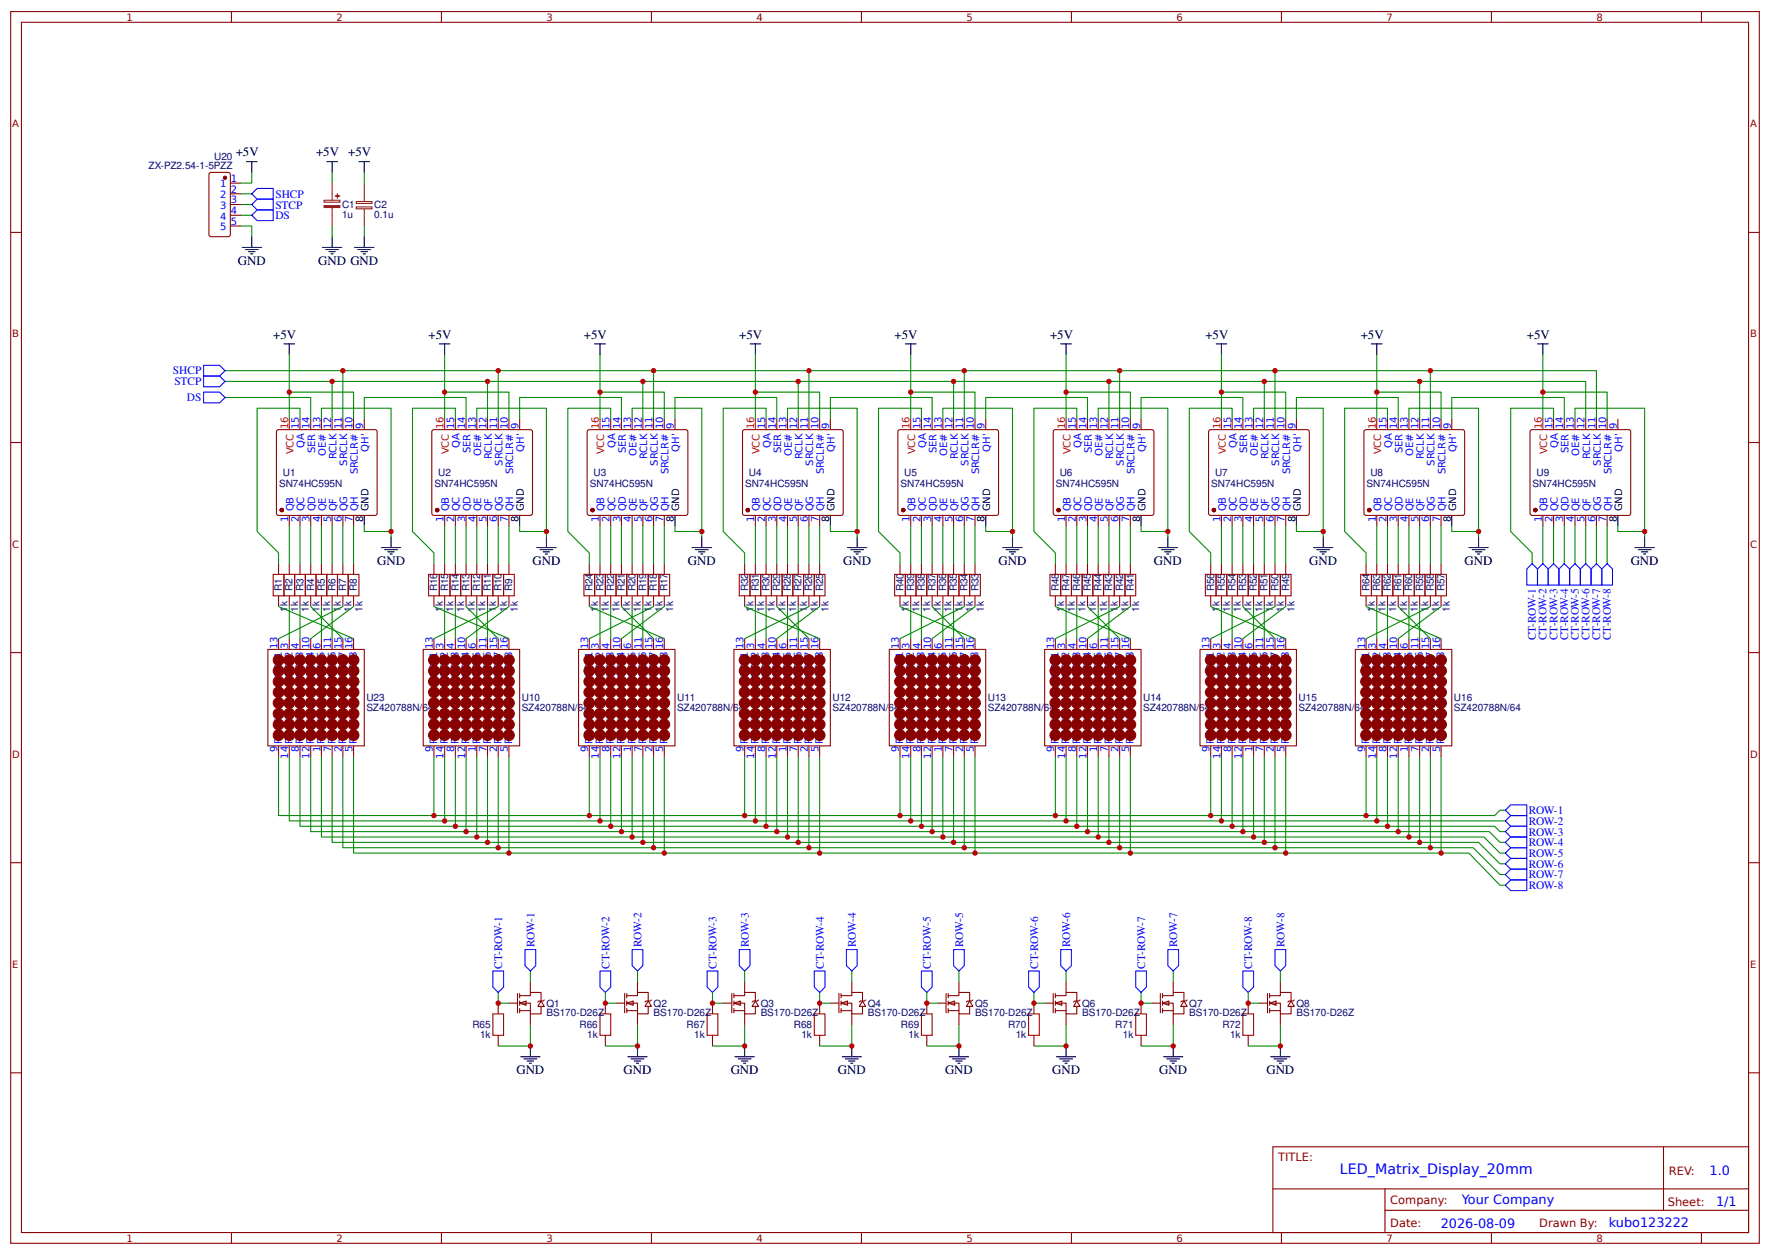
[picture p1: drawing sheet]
<svg xmlns="http://www.w3.org/2000/svg" width="437mm" height="310mm" viewBox="0 0 437 310" stroke-linecap="round" stroke-linejoin="round" font-family="sans-serif">
<defs><g id="words">
<text font-size="3.5" fill="#00f" x="330.9" y="289.8">LED_Matrix_Display_20mm</text>
<g font-size="3.2">
<text x="58.2" y="38.6">+5V</text>
<text x="78.1" y="38.6">+5V</text>
<text x="86" y="38.6">+5V</text>
<text x="58.7" y="65.3">GND</text>
<text x="78.6" y="65.3">GND GND</text>
<text x="67.5" y="83.6">+5V</text>
<text x="105.8" y="83.6">+5V</text>
<text x="144.2" y="83.6">+5V</text>
<text x="182.6" y="83.6">+5V</text>
<text x="220.9" y="83.6">+5V</text>
<text x="259.3" y="83.6">+5V</text>
<text x="297.7" y="83.6">+5V</text>
<text x="336" y="83.6">+5V</text>
<text x="377" y="83.6">+5V</text>
<text x="93.1" y="139.4">GND</text>
<text x="131.5" y="139.4">GND</text>
<text x="169.9" y="139.4">GND</text>
<text x="208.2" y="139.4">GND</text>
<text x="246.6" y="139.4">GND</text>
<text x="285" y="139.4">GND</text>
<text x="323.3" y="139.4">GND</text>
<text x="361.7" y="139.4">GND</text>
<text x="402.7" y="139.4">GND</text>
<text x="127.5" y="265.1">GND</text>
<text x="154" y="265.1">GND</text>
<text x="180.4" y="265.1">GND</text>
<text x="206.9" y="265.1">GND</text>
<text x="233.4" y="265.1">GND</text>
<text x="259.8" y="265.1">GND</text>
<text x="286.3" y="265.1">GND</text>
<text x="312.7" y="265.1">GND</text>
</g>
<g font-size="3.2" fill="#00f">
<text x="422.2" y="290">1.0</text>
<text x="361" y="297.2">Your Company</text>
<text x="423.8" y="297.7">1/1</text>
<text x="355.8" y="303">2026-08-09</text>
<text x="397.3" y="303">kubo123222</text>
</g>
<g font-size="2.8" fill="#00f">
<text x="68" y="48.9">SHCP</text>
<text x="68" y="51.5">STCP</text>
<text x="68" y="54.1">DS</text>
<text x="42.7" y="92.4">SHCP</text>
<text x="43.1" y="95.1">STCP</text>
<text x="46.1" y="99">DS</text>
<text x="379.2" y="158.1" transform="rotate(-90 379.2 158.1)">CT-ROW-1</text>
<text x="381.9" y="158" transform="rotate(-90 381.9 158)">CT-ROW-2</text>
<text x="384.6" y="158" transform="rotate(-90 384.6 158)">CT-ROW-3</text>
<text x="387.2" y="158" transform="rotate(-90 387.2 158)">CT-ROW-4</text>
<text x="389.9" y="158" transform="rotate(-90 389.9 158)">CT-ROW-5</text>
<text x="392.5" y="158" transform="rotate(-90 392.5 158)">CT-ROW-6</text>
<text x="395.2" y="158" transform="rotate(-90 395.2 158)">CT-ROW-7</text>
<text x="397.8" y="158" transform="rotate(-90 397.8 158)">CT-ROW-8</text>
<text x="377.6" y="201">ROW-1</text>
<text x="377.6" y="203.6">ROW-2</text>
<text x="377.6" y="206.2">ROW-3</text>
<text x="377.6" y="208.9">ROW-4</text>
<text x="377.6" y="211.5">ROW-5</text>
<text x="377.6" y="214.2">ROW-6</text>
<text x="377.6" y="216.8">ROW-7</text>
<text x="377.6" y="219.5">ROW-8</text>
<text x="132" y="233.8" transform="rotate(-90 132 233.8)">ROW-1</text>
<text x="158.4" y="233.8" transform="rotate(-90 158.4 233.8)">ROW-2</text>
<text x="184.9" y="233.8" transform="rotate(-90 184.9 233.8)">ROW-3</text>
<text x="211.3" y="233.8" transform="rotate(-90 211.3 233.8)">ROW-4</text>
<text x="237.8" y="233.8" transform="rotate(-90 237.8 233.8)">ROW-5</text>
<text x="264.3" y="233.8" transform="rotate(-90 264.3 233.8)">ROW-6</text>
<text x="290.7" y="233.8" transform="rotate(-90 290.7 233.8)">ROW-7</text>
<text x="317.2" y="233.8" transform="rotate(-90 317.2 233.8)">ROW-8</text>
<text x="124" y="239.1" transform="rotate(-90 124 239.1)">CT-ROW-1</text>
<text x="150.5" y="239.1" transform="rotate(-90 150.5 239.1)">CT-ROW-2</text>
<text x="177" y="239.1" transform="rotate(-90 177 239.1)">CT-ROW-3</text>
<text x="203.4" y="239.1" transform="rotate(-90 203.4 239.1)">CT-ROW-4</text>
<text x="229.9" y="239.1" transform="rotate(-90 229.9 239.1)">CT-ROW-5</text>
<text x="256.3" y="239.1" transform="rotate(-90 256.3 239.1)">CT-ROW-6</text>
<text x="282.8" y="239.1" transform="rotate(-90 282.8 239.1)">CT-ROW-7</text>
<text x="309.2" y="239.1" transform="rotate(-90 309.2 239.1)">CT-ROW-8</text>
</g>
<g font-size="2.8" fill="#800">
<text x="315.6" y="286.5">TITLE:</text>
<text x="412.1" y="290">REV:</text>
<text x="343.3" y="297.1">Company:</text>
<text x="411.9" y="297.6">Sheet:</text>
<text x="343.3" y="302.9">Date:</text>
<text x="380.1" y="303">Drawn By:</text>
</g>
<g font-size="2.5" fill="#800">
<text x="31.2" y="5.1">1</text>
<text x="83.1" y="5.1">2</text>
<text x="134.9" y="5.1">3</text>
<text x="186.8" y="5.1">4</text>
<text x="238.7" y="5.1">5</text>
<text x="290.5" y="5.1">6</text>
<text x="342.4" y="5.1">7</text>
<text x="394.2" y="5.1">8</text>
<text x="3" y="31.4">A</text>
<text x="432.2" y="31.4">A</text>
<text x="3" y="83.3">B</text>
<text x="432.2" y="83.3">B</text>
<text x="3" y="135.1">C</text>
<text x="432.2" y="135.1">C</text>
<text x="3" y="187">D</text>
<text x="432.2" y="187">D</text>
<text x="3" y="238.9">E</text>
<text x="432.2" y="238.9">E</text>
<text x="31.2" y="306.5">1</text>
<text x="83.1" y="306.5">2</text>
<text x="134.9" y="306.5">3</text>
<text x="186.8" y="306.5">4</text>
<text x="238.7" y="306.5">5</text>
<text x="290.5" y="306.5">6</text>
<text x="342.4" y="306.5">7</text>
<text x="394.2" y="306.5">8</text>
</g>
<g font-size="2.5" fill="#000080">
<text x="36.7" y="41.7">ZX-PZ2.54-1-5PZZ</text>
<text x="52.9" y="39.5">U20</text>
<text x="84.5" y="53.7">1u</text>
<text x="84.5" y="51.3">C1</text>
<text x="92.4" y="53.7">0.1u</text>
<text x="92.4" y="51.3">C2</text>
<text x="69.9" y="117.5">U1</text>
<text x="108.2" y="117.5">U2</text>
<text x="146.6" y="117.5">U3</text>
<text x="185" y="117.5">U4</text>
<text x="223.3" y="117.5">U5</text>
<text x="261.7" y="117.5">U6</text>
<text x="300" y="117.5">U7</text>
<text x="338.4" y="117.5">U8</text>
<text x="379.4" y="117.5">U9</text>
<text x="68.9" y="120.1">SN74HC595N</text>
<text x="107.3" y="120.1">SN74HC595N</text>
<text x="145.6" y="120.1">SN74HC595N</text>
<text x="184" y="120.1">SN74HC595N</text>
<text x="222.4" y="120.1">SN74HC595N</text>
<text x="260.7" y="120.1">SN74HC595N</text>
<text x="299.1" y="120.1">SN74HC595N</text>
<text x="337.5" y="120.1">SN74HC595N</text>
<text x="378.5" y="120.1">SN74HC595N</text>
<text x="69.6" y="146" transform="rotate(-90 69.6 146)">R1</text>
<text x="72.3" y="146" transform="rotate(-90 72.3 146)">R2</text>
<text x="74.9" y="146" transform="rotate(-90 74.9 146)">R3</text>
<text x="77.6" y="146" transform="rotate(-90 77.6 146)">R4</text>
<text x="80.2" y="146" transform="rotate(-90 80.2 146)">R5</text>
<text x="82.9" y="146" transform="rotate(-90 82.9 146)">R6</text>
<text x="85.5" y="146" transform="rotate(-90 85.5 146)">R7</text>
<text x="88.1" y="146" transform="rotate(-90 88.1 146)">R8</text>
<text x="108" y="146" transform="rotate(-90 108 146)">R16</text>
<text x="110.6" y="146" transform="rotate(-90 110.6 146)">R15</text>
<text x="113.3" y="146" transform="rotate(-90 113.3 146)">R14</text>
<text x="115.9" y="146" transform="rotate(-90 115.9 146)">R13</text>
<text x="118.6" y="146" transform="rotate(-90 118.6 146)">R12</text>
<text x="121.2" y="146" transform="rotate(-90 121.2 146)">R11</text>
<text x="123.9" y="146" transform="rotate(-90 123.9 146)">R10</text>
<text x="126.5" y="146" transform="rotate(-90 126.5 146)">R9</text>
<text x="146.4" y="146" transform="rotate(-90 146.4 146)">R24</text>
<text x="149" y="146" transform="rotate(-90 149 146)">R23</text>
<text x="151.6" y="146" transform="rotate(-90 151.6 146)">R22</text>
<text x="154.3" y="146" transform="rotate(-90 154.3 146)">R21</text>
<text x="156.9" y="146" transform="rotate(-90 156.9 146)">R20</text>
<text x="159.6" y="146" transform="rotate(-90 159.6 146)">R19</text>
<text x="162.2" y="146" transform="rotate(-90 162.2 146)">R18</text>
<text x="164.9" y="146" transform="rotate(-90 164.9 146)">R17</text>
<text x="184.7" y="146" transform="rotate(-90 184.7 146)">R32</text>
<text x="187.4" y="146" transform="rotate(-90 187.4 146)">R31</text>
<text x="190" y="146" transform="rotate(-90 190 146)">R30</text>
<text x="192.7" y="146" transform="rotate(-90 192.7 146)">R29</text>
<text x="195.3" y="146" transform="rotate(-90 195.3 146)">R28</text>
<text x="197.9" y="146" transform="rotate(-90 197.9 146)">R27</text>
<text x="200.6" y="146" transform="rotate(-90 200.6 146)">R26</text>
<text x="203.2" y="146" transform="rotate(-90 203.2 146)">R25</text>
<text x="223.1" y="146" transform="rotate(-90 223.1 146)">R40</text>
<text x="225.7" y="146" transform="rotate(-90 225.7 146)">R39</text>
<text x="228.4" y="146" transform="rotate(-90 228.4 146)">R38</text>
<text x="231" y="146" transform="rotate(-90 231 146)">R37</text>
<text x="233.7" y="146" transform="rotate(-90 233.7 146)">R36</text>
<text x="236.3" y="146" transform="rotate(-90 236.3 146)">R35</text>
<text x="239" y="146" transform="rotate(-90 239 146)">R34</text>
<text x="241.6" y="146" transform="rotate(-90 241.6 146)">R33</text>
<text x="261.4" y="146" transform="rotate(-90 261.4 146)">R48</text>
<text x="264.1" y="146" transform="rotate(-90 264.1 146)">R47</text>
<text x="266.7" y="146" transform="rotate(-90 266.7 146)">R46</text>
<text x="269.4" y="146" transform="rotate(-90 269.4 146)">R45</text>
<text x="272" y="146" transform="rotate(-90 272 146)">R44</text>
<text x="274.7" y="146" transform="rotate(-90 274.7 146)">R43</text>
<text x="277.3" y="146" transform="rotate(-90 277.3 146)">R42</text>
<text x="280" y="146" transform="rotate(-90 280 146)">R41</text>
<text x="299.8" y="146" transform="rotate(-90 299.8 146)">R56</text>
<text x="302.5" y="146" transform="rotate(-90 302.5 146)">R55</text>
<text x="305.1" y="146" transform="rotate(-90 305.1 146)">R54</text>
<text x="307.8" y="146" transform="rotate(-90 307.8 146)">R53</text>
<text x="310.4" y="146" transform="rotate(-90 310.4 146)">R52</text>
<text x="313" y="146" transform="rotate(-90 313 146)">R51</text>
<text x="315.7" y="146" transform="rotate(-90 315.7 146)">R50</text>
<text x="318.3" y="146" transform="rotate(-90 318.3 146)">R49</text>
<text x="338.2" y="146" transform="rotate(-90 338.2 146)">R64</text>
<text x="340.8" y="146" transform="rotate(-90 340.8 146)">R63</text>
<text x="343.5" y="146" transform="rotate(-90 343.5 146)">R62</text>
<text x="346.1" y="146" transform="rotate(-90 346.1 146)">R61</text>
<text x="348.8" y="146" transform="rotate(-90 348.8 146)">R60</text>
<text x="351.4" y="146" transform="rotate(-90 351.4 146)">R59</text>
<text x="354.1" y="146" transform="rotate(-90 354.1 146)">R58</text>
<text x="356.7" y="146" transform="rotate(-90 356.7 146)">R57</text>
<text x="71" y="151" transform="rotate(-90 71 151)">1k</text>
<text x="73.6" y="151" transform="rotate(-90 73.6 151)">1k</text>
<text x="76.3" y="151" transform="rotate(-90 76.3 151)">1k</text>
<text x="78.9" y="151" transform="rotate(-90 78.9 151)">1k</text>
<text x="81.5" y="151" transform="rotate(-90 81.5 151)">1k</text>
<text x="84.2" y="151" transform="rotate(-90 84.2 151)">1k</text>
<text x="86.8" y="151" transform="rotate(-90 86.8 151)">1k</text>
<text x="89.5" y="151" transform="rotate(-90 89.5 151)">1k</text>
<text x="109.3" y="151" transform="rotate(-90 109.3 151)">1k</text>
<text x="112" y="151" transform="rotate(-90 112 151)">1k</text>
<text x="114.6" y="151" transform="rotate(-90 114.6 151)">1k</text>
<text x="117.3" y="151" transform="rotate(-90 117.3 151)">1k</text>
<text x="119.9" y="151" transform="rotate(-90 119.9 151)">1k</text>
<text x="122.6" y="151" transform="rotate(-90 122.6 151)">1k</text>
<text x="125.2" y="151" transform="rotate(-90 125.2 151)">1k</text>
<text x="127.8" y="151" transform="rotate(-90 127.8 151)">1k</text>
<text x="147.7" y="151" transform="rotate(-90 147.7 151)">1k</text>
<text x="150.3" y="151" transform="rotate(-90 150.3 151)">1k</text>
<text x="153" y="151" transform="rotate(-90 153 151)">1k</text>
<text x="155.6" y="151" transform="rotate(-90 155.6 151)">1k</text>
<text x="158.3" y="151" transform="rotate(-90 158.3 151)">1k</text>
<text x="160.9" y="151" transform="rotate(-90 160.9 151)">1k</text>
<text x="163.6" y="151" transform="rotate(-90 163.6 151)">1k</text>
<text x="166.2" y="151" transform="rotate(-90 166.2 151)">1k</text>
<text x="186.1" y="151" transform="rotate(-90 186.1 151)">1k</text>
<text x="188.7" y="151" transform="rotate(-90 188.7 151)">1k</text>
<text x="191.3" y="151" transform="rotate(-90 191.3 151)">1k</text>
<text x="194" y="151" transform="rotate(-90 194 151)">1k</text>
<text x="196.6" y="151" transform="rotate(-90 196.6 151)">1k</text>
<text x="199.3" y="151" transform="rotate(-90 199.3 151)">1k</text>
<text x="201.9" y="151" transform="rotate(-90 201.9 151)">1k</text>
<text x="204.6" y="151" transform="rotate(-90 204.6 151)">1k</text>
<text x="224.4" y="151" transform="rotate(-90 224.4 151)">1k</text>
<text x="227.1" y="151" transform="rotate(-90 227.1 151)">1k</text>
<text x="229.7" y="151" transform="rotate(-90 229.7 151)">1k</text>
<text x="232.4" y="151" transform="rotate(-90 232.4 151)">1k</text>
<text x="235" y="151" transform="rotate(-90 235 151)">1k</text>
<text x="237.6" y="151" transform="rotate(-90 237.6 151)">1k</text>
<text x="240.3" y="151" transform="rotate(-90 240.3 151)">1k</text>
<text x="242.9" y="151" transform="rotate(-90 242.9 151)">1k</text>
<text x="262.8" y="151" transform="rotate(-90 262.8 151)">1k</text>
<text x="265.4" y="151" transform="rotate(-90 265.4 151)">1k</text>
<text x="268.1" y="151" transform="rotate(-90 268.1 151)">1k</text>
<text x="270.7" y="151" transform="rotate(-90 270.7 151)">1k</text>
<text x="273.4" y="151" transform="rotate(-90 273.4 151)">1k</text>
<text x="276" y="151" transform="rotate(-90 276 151)">1k</text>
<text x="278.7" y="151" transform="rotate(-90 278.7 151)">1k</text>
<text x="281.3" y="151" transform="rotate(-90 281.3 151)">1k</text>
<text x="301.1" y="151" transform="rotate(-90 301.1 151)">1k</text>
<text x="303.8" y="151" transform="rotate(-90 303.8 151)">1k</text>
<text x="306.4" y="151" transform="rotate(-90 306.4 151)">1k</text>
<text x="309.1" y="151" transform="rotate(-90 309.1 151)">1k</text>
<text x="311.7" y="151" transform="rotate(-90 311.7 151)">1k</text>
<text x="314.4" y="151" transform="rotate(-90 314.4 151)">1k</text>
<text x="317" y="151" transform="rotate(-90 317 151)">1k</text>
<text x="319.7" y="151" transform="rotate(-90 319.7 151)">1k</text>
<text x="339.5" y="151" transform="rotate(-90 339.5 151)">1k</text>
<text x="342.2" y="151" transform="rotate(-90 342.2 151)">1k</text>
<text x="344.8" y="151" transform="rotate(-90 344.8 151)">1k</text>
<text x="347.5" y="151" transform="rotate(-90 347.5 151)">1k</text>
<text x="350.1" y="151" transform="rotate(-90 350.1 151)">1k</text>
<text x="352.7" y="151" transform="rotate(-90 352.7 151)">1k</text>
<text x="355.4" y="151" transform="rotate(-90 355.4 151)">1k</text>
<text x="358" y="151" transform="rotate(-90 358 151)">1k</text>
<text x="90.5" y="173">U23</text>
<text x="128.9" y="173">U10</text>
<text x="167.2" y="173">U11</text>
<text x="205.6" y="173">U12</text>
<text x="243.9" y="173">U13</text>
<text x="282.3" y="173">U14</text>
<text x="320.7" y="173">U15</text>
<text x="359" y="173">U16</text>
<text x="90.5" y="175.5">SZ420788N/64</text>
<text x="128.9" y="175.5">SZ420788N/64</text>
<text x="167.2" y="175.5">SZ420788N/64</text>
<text x="205.6" y="175.5">SZ420788N/64</text>
<text x="243.9" y="175.5">SZ420788N/64</text>
<text x="282.3" y="175.5">SZ420788N/64</text>
<text x="320.7" y="175.5">SZ420788N/64</text>
<text x="359" y="175.5">SZ420788N/64</text>
<text x="134.9" y="250.9">BS170-D26Z</text>
<text x="134.9" y="248.4">Q1</text>
<text x="161.4" y="250.9">BS170-D26Z</text>
<text x="161.4" y="248.4">Q2</text>
<text x="187.9" y="250.9">BS170-D26Z</text>
<text x="187.9" y="248.4">Q3</text>
<text x="214.3" y="250.9">BS170-D26Z</text>
<text x="214.3" y="248.4">Q4</text>
<text x="240.8" y="250.9">BS170-D26Z</text>
<text x="240.8" y="248.4">Q5</text>
<text x="267.2" y="250.9">BS170-D26Z</text>
<text x="267.2" y="248.4">Q6</text>
<text x="293.7" y="250.9">BS170-D26Z</text>
<text x="293.7" y="248.4">Q7</text>
<text x="320.1" y="250.9">BS170-D26Z</text>
<text x="320.1" y="248.4">Q8</text>
<text x="116.7" y="253.7">R65</text>
<text x="118.5" y="256.1">1k</text>
<text x="143.1" y="253.7">R66</text>
<text x="145" y="256.1">1k</text>
<text x="169.6" y="253.7">R67</text>
<text x="171.4" y="256.1">1k</text>
<text x="196" y="253.7">R68</text>
<text x="197.9" y="256.1">1k</text>
<text x="222.5" y="253.7">R69</text>
<text x="224.4" y="256.1">1k</text>
<text x="248.9" y="253.7">R70</text>
<text x="250.8" y="256.1">1k</text>
<text x="275.4" y="253.7">R71</text>
<text x="277.3" y="256.1">1k</text>
<text x="301.9" y="253.7">R72</text>
<text x="303.7" y="256.1">1k</text>
</g>
<g font-size="2.5" fill="#00f">
<text x="54.3" y="46.2">1</text>
<text x="57" y="44.9">1</text>
<text x="57" y="47.6">2</text>
<text x="54.3" y="48.9">2</text>
<text x="54.3" y="51.5">3</text>
<text x="57" y="50.2">3</text>
<text x="57" y="52.9">4</text>
<text x="54.3" y="54.2">4</text>
<text x="54.3" y="56.8">5</text>
<text x="57" y="55.5">5</text>
<text x="73.8" y="105.9" transform="rotate(-90 73.8 105.9)">15</text>
<text x="76.5" y="105.9" transform="rotate(-90 76.5 105.9)">14</text>
<text x="79.1" y="105.9" transform="rotate(-90 79.1 105.9)">13</text>
<text x="81.8" y="105.9" transform="rotate(-90 81.8 105.9)">12</text>
<text x="84.4" y="105.9" transform="rotate(-90 84.4 105.9)">11</text>
<text x="87" y="105.9" transform="rotate(-90 87 105.9)">10</text>
<text x="89.7" y="105.9" transform="rotate(-90 89.7 105.9)">9</text>
<text x="112.2" y="105.9" transform="rotate(-90 112.2 105.9)">15</text>
<text x="114.8" y="105.9" transform="rotate(-90 114.8 105.9)">14</text>
<text x="117.5" y="105.9" transform="rotate(-90 117.5 105.9)">13</text>
<text x="120.1" y="105.9" transform="rotate(-90 120.1 105.9)">12</text>
<text x="122.8" y="105.9" transform="rotate(-90 122.8 105.9)">11</text>
<text x="125.4" y="105.9" transform="rotate(-90 125.4 105.9)">10</text>
<text x="128.1" y="105.9" transform="rotate(-90 128.1 105.9)">9</text>
<text x="150.5" y="105.9" transform="rotate(-90 150.5 105.9)">15</text>
<text x="153.2" y="105.9" transform="rotate(-90 153.2 105.9)">14</text>
<text x="155.8" y="105.9" transform="rotate(-90 155.8 105.9)">13</text>
<text x="158.5" y="105.9" transform="rotate(-90 158.5 105.9)">12</text>
<text x="161.1" y="105.9" transform="rotate(-90 161.1 105.9)">11</text>
<text x="163.8" y="105.9" transform="rotate(-90 163.8 105.9)">10</text>
<text x="166.4" y="105.9" transform="rotate(-90 166.4 105.9)">9</text>
<text x="188.9" y="105.9" transform="rotate(-90 188.9 105.9)">15</text>
<text x="191.6" y="105.9" transform="rotate(-90 191.6 105.9)">14</text>
<text x="194.2" y="105.9" transform="rotate(-90 194.2 105.9)">13</text>
<text x="196.8" y="105.9" transform="rotate(-90 196.8 105.9)">12</text>
<text x="199.5" y="105.9" transform="rotate(-90 199.5 105.9)">11</text>
<text x="202.1" y="105.9" transform="rotate(-90 202.1 105.9)">10</text>
<text x="204.8" y="105.9" transform="rotate(-90 204.8 105.9)">9</text>
<text x="227.3" y="105.9" transform="rotate(-90 227.3 105.9)">15</text>
<text x="229.9" y="105.9" transform="rotate(-90 229.9 105.9)">14</text>
<text x="232.6" y="105.9" transform="rotate(-90 232.6 105.9)">13</text>
<text x="235.2" y="105.9" transform="rotate(-90 235.2 105.9)">12</text>
<text x="237.9" y="105.9" transform="rotate(-90 237.9 105.9)">11</text>
<text x="240.5" y="105.9" transform="rotate(-90 240.5 105.9)">10</text>
<text x="243.2" y="105.9" transform="rotate(-90 243.2 105.9)">9</text>
<text x="265.6" y="105.9" transform="rotate(-90 265.6 105.9)">15</text>
<text x="268.3" y="105.9" transform="rotate(-90 268.3 105.9)">14</text>
<text x="270.9" y="105.9" transform="rotate(-90 270.9 105.9)">13</text>
<text x="273.6" y="105.9" transform="rotate(-90 273.6 105.9)">12</text>
<text x="276.2" y="105.9" transform="rotate(-90 276.2 105.9)">11</text>
<text x="278.9" y="105.9" transform="rotate(-90 278.9 105.9)">10</text>
<text x="281.5" y="105.9" transform="rotate(-90 281.5 105.9)">9</text>
<text x="304" y="105.9" transform="rotate(-90 304 105.9)">15</text>
<text x="306.7" y="105.9" transform="rotate(-90 306.7 105.9)">14</text>
<text x="309.3" y="105.9" transform="rotate(-90 309.3 105.9)">13</text>
<text x="311.9" y="105.9" transform="rotate(-90 311.9 105.9)">12</text>
<text x="314.6" y="105.9" transform="rotate(-90 314.6 105.9)">11</text>
<text x="317.2" y="105.9" transform="rotate(-90 317.2 105.9)">10</text>
<text x="319.9" y="105.9" transform="rotate(-90 319.9 105.9)">9</text>
<text x="342.4" y="105.9" transform="rotate(-90 342.4 105.9)">15</text>
<text x="345" y="105.9" transform="rotate(-90 345 105.9)">14</text>
<text x="347.7" y="105.9" transform="rotate(-90 347.7 105.9)">13</text>
<text x="350.3" y="105.9" transform="rotate(-90 350.3 105.9)">12</text>
<text x="353" y="105.9" transform="rotate(-90 353 105.9)">11</text>
<text x="355.6" y="105.9" transform="rotate(-90 355.6 105.9)">10</text>
<text x="358.2" y="105.9" transform="rotate(-90 358.2 105.9)">9</text>
<text x="383.4" y="105.9" transform="rotate(-90 383.4 105.9)">15</text>
<text x="386" y="105.9" transform="rotate(-90 386 105.9)">14</text>
<text x="388.7" y="105.9" transform="rotate(-90 388.7 105.9)">13</text>
<text x="391.3" y="105.9" transform="rotate(-90 391.3 105.9)">12</text>
<text x="394" y="105.9" transform="rotate(-90 394 105.9)">11</text>
<text x="396.6" y="105.9" transform="rotate(-90 396.6 105.9)">10</text>
<text x="399.3" y="105.9" transform="rotate(-90 399.3 105.9)">9</text>
<text x="75.1" y="110.7" transform="rotate(-90 75.1 110.7)">QA</text>
<text x="77.8" y="111.9" transform="rotate(-90 77.8 111.9)">SER</text>
<text x="80.4" y="112.6" transform="rotate(-90 80.4 112.6)">OE#</text>
<text x="83.1" y="113.3" transform="rotate(-90 83.1 113.3)">RCLK</text>
<text x="91" y="111.5" transform="rotate(-90 91 111.5)">QH'</text>
<text x="113.5" y="110.7" transform="rotate(-90 113.5 110.7)">QA</text>
<text x="116.2" y="111.9" transform="rotate(-90 116.2 111.9)">SER</text>
<text x="118.8" y="112.6" transform="rotate(-90 118.8 112.6)">OE#</text>
<text x="121.4" y="113.3" transform="rotate(-90 121.4 113.3)">RCLK</text>
<text x="129.4" y="111.5" transform="rotate(-90 129.4 111.5)">QH'</text>
<text x="151.9" y="110.7" transform="rotate(-90 151.9 110.7)">QA</text>
<text x="154.5" y="111.9" transform="rotate(-90 154.5 111.9)">SER</text>
<text x="157.2" y="112.6" transform="rotate(-90 157.2 112.6)">OE#</text>
<text x="159.8" y="113.3" transform="rotate(-90 159.8 113.3)">RCLK</text>
<text x="167.7" y="111.5" transform="rotate(-90 167.7 111.5)">QH'</text>
<text x="190.2" y="110.7" transform="rotate(-90 190.2 110.7)">QA</text>
<text x="192.9" y="111.9" transform="rotate(-90 192.9 111.9)">SER</text>
<text x="195.5" y="112.6" transform="rotate(-90 195.5 112.6)">OE#</text>
<text x="198.2" y="113.3" transform="rotate(-90 198.2 113.3)">RCLK</text>
<text x="206.1" y="111.5" transform="rotate(-90 206.1 111.5)">QH'</text>
<text x="228.6" y="110.7" transform="rotate(-90 228.6 110.7)">QA</text>
<text x="231.2" y="111.9" transform="rotate(-90 231.2 111.9)">SER</text>
<text x="233.9" y="112.6" transform="rotate(-90 233.9 112.6)">OE#</text>
<text x="236.5" y="113.3" transform="rotate(-90 236.5 113.3)">RCLK</text>
<text x="244.5" y="111.5" transform="rotate(-90 244.5 111.5)">QH'</text>
<text x="267" y="110.7" transform="rotate(-90 267 110.7)">QA</text>
<text x="269.6" y="111.9" transform="rotate(-90 269.6 111.9)">SER</text>
<text x="272.3" y="112.6" transform="rotate(-90 272.3 112.6)">OE#</text>
<text x="274.9" y="113.3" transform="rotate(-90 274.9 113.3)">RCLK</text>
<text x="282.8" y="111.5" transform="rotate(-90 282.8 111.5)">QH'</text>
<text x="305.3" y="110.7" transform="rotate(-90 305.3 110.7)">QA</text>
<text x="308" y="111.9" transform="rotate(-90 308 111.9)">SER</text>
<text x="310.6" y="112.6" transform="rotate(-90 310.6 112.6)">OE#</text>
<text x="313.3" y="113.3" transform="rotate(-90 313.3 113.3)">RCLK</text>
<text x="321.2" y="111.5" transform="rotate(-90 321.2 111.5)">QH'</text>
<text x="343.7" y="110.7" transform="rotate(-90 343.7 110.7)">QA</text>
<text x="346.3" y="111.9" transform="rotate(-90 346.3 111.9)">SER</text>
<text x="349" y="112.6" transform="rotate(-90 349 112.6)">OE#</text>
<text x="351.6" y="113.3" transform="rotate(-90 351.6 113.3)">RCLK</text>
<text x="359.6" y="111.5" transform="rotate(-90 359.6 111.5)">QH'</text>
<text x="384.7" y="110.7" transform="rotate(-90 384.7 110.7)">QA</text>
<text x="387.3" y="111.9" transform="rotate(-90 387.3 111.9)">SER</text>
<text x="390" y="112.6" transform="rotate(-90 390 112.6)">OE#</text>
<text x="392.6" y="113.3" transform="rotate(-90 392.6 113.3)">RCLK</text>
<text x="400.6" y="111.5" transform="rotate(-90 400.6 111.5)">QH'</text>
<text x="85.7" y="114.9" transform="rotate(-90 85.7 114.9)">SRCLK</text>
<text x="88.4" y="117.1" transform="rotate(-90 88.4 117.1)">SRCLR#</text>
<text x="124.1" y="114.9" transform="rotate(-90 124.1 114.9)">SRCLK</text>
<text x="126.7" y="117.1" transform="rotate(-90 126.7 117.1)">SRCLR#</text>
<text x="162.5" y="114.9" transform="rotate(-90 162.5 114.9)">SRCLK</text>
<text x="165.1" y="117.1" transform="rotate(-90 165.1 117.1)">SRCLR#</text>
<text x="200.8" y="114.9" transform="rotate(-90 200.8 114.9)">SRCLK</text>
<text x="203.5" y="117.1" transform="rotate(-90 203.5 117.1)">SRCLR#</text>
<text x="239.2" y="114.9" transform="rotate(-90 239.2 114.9)">SRCLK</text>
<text x="241.8" y="117.1" transform="rotate(-90 241.8 117.1)">SRCLR#</text>
<text x="277.5" y="114.9" transform="rotate(-90 277.5 114.9)">SRCLK</text>
<text x="280.2" y="117.1" transform="rotate(-90 280.2 117.1)">SRCLR#</text>
<text x="315.9" y="114.9" transform="rotate(-90 315.9 114.9)">SRCLK</text>
<text x="318.6" y="117.1" transform="rotate(-90 318.6 117.1)">SRCLR#</text>
<text x="354.3" y="114.9" transform="rotate(-90 354.3 114.9)">SRCLK</text>
<text x="356.9" y="117.1" transform="rotate(-90 356.9 117.1)">SRCLR#</text>
<text x="395.3" y="114.9" transform="rotate(-90 395.3 114.9)">SRCLK</text>
<text x="397.9" y="117.1" transform="rotate(-90 397.9 117.1)">SRCLR#</text>
<text x="71.2" y="128.9" transform="rotate(-90 71.2 128.9)">1</text>
<text x="72.5" y="126.2" transform="rotate(-90 72.5 126.2)">QB</text>
<text x="73.8" y="128.9" transform="rotate(-90 73.8 128.9)">2</text>
<text x="75.1" y="126.2" transform="rotate(-90 75.1 126.2)">QC</text>
<text x="76.5" y="128.9" transform="rotate(-90 76.5 128.9)">3</text>
<text x="77.8" y="126.2" transform="rotate(-90 77.8 126.2)">QD</text>
<text x="79.1" y="128.9" transform="rotate(-90 79.1 128.9)">4</text>
<text x="80.4" y="126.2" transform="rotate(-90 80.4 126.2)">QE</text>
<text x="81.8" y="128.9" transform="rotate(-90 81.8 128.9)">5</text>
<text x="83.1" y="126.2" transform="rotate(-90 83.1 126.2)">QF</text>
<text x="84.4" y="128.9" transform="rotate(-90 84.4 128.9)">6</text>
<text x="85.7" y="126.2" transform="rotate(-90 85.7 126.2)">QG</text>
<text x="87" y="128.9" transform="rotate(-90 87 128.9)">7</text>
<text x="88.4" y="126.2" transform="rotate(-90 88.4 126.2)">QH</text>
<text x="109.5" y="128.9" transform="rotate(-90 109.5 128.9)">1</text>
<text x="110.9" y="126.2" transform="rotate(-90 110.9 126.2)">QB</text>
<text x="112.2" y="128.9" transform="rotate(-90 112.2 128.9)">2</text>
<text x="113.5" y="126.2" transform="rotate(-90 113.5 126.2)">QC</text>
<text x="114.8" y="128.9" transform="rotate(-90 114.8 128.9)">3</text>
<text x="116.2" y="126.2" transform="rotate(-90 116.2 126.2)">QD</text>
<text x="117.5" y="128.9" transform="rotate(-90 117.5 128.9)">4</text>
<text x="118.8" y="126.2" transform="rotate(-90 118.8 126.2)">QE</text>
<text x="120.1" y="128.9" transform="rotate(-90 120.1 128.9)">5</text>
<text x="121.4" y="126.2" transform="rotate(-90 121.4 126.2)">QF</text>
<text x="122.8" y="128.9" transform="rotate(-90 122.8 128.9)">6</text>
<text x="124.1" y="126.2" transform="rotate(-90 124.1 126.2)">QG</text>
<text x="125.4" y="128.9" transform="rotate(-90 125.4 128.9)">7</text>
<text x="126.7" y="126.2" transform="rotate(-90 126.7 126.2)">QH</text>
<text x="147.9" y="128.9" transform="rotate(-90 147.9 128.9)">1</text>
<text x="149.2" y="126.2" transform="rotate(-90 149.2 126.2)">QB</text>
<text x="150.5" y="128.9" transform="rotate(-90 150.5 128.9)">2</text>
<text x="151.9" y="126.2" transform="rotate(-90 151.9 126.2)">QC</text>
<text x="153.2" y="128.9" transform="rotate(-90 153.2 128.9)">3</text>
<text x="154.5" y="126.2" transform="rotate(-90 154.5 126.2)">QD</text>
<text x="155.8" y="128.9" transform="rotate(-90 155.8 128.9)">4</text>
<text x="157.2" y="126.2" transform="rotate(-90 157.2 126.2)">QE</text>
<text x="158.5" y="128.9" transform="rotate(-90 158.5 128.9)">5</text>
<text x="159.8" y="126.2" transform="rotate(-90 159.8 126.2)">QF</text>
<text x="161.1" y="128.9" transform="rotate(-90 161.1 128.9)">6</text>
<text x="162.5" y="126.2" transform="rotate(-90 162.5 126.2)">QG</text>
<text x="163.8" y="128.9" transform="rotate(-90 163.8 128.9)">7</text>
<text x="165.1" y="126.2" transform="rotate(-90 165.1 126.2)">QH</text>
<text x="186.3" y="128.9" transform="rotate(-90 186.3 128.9)">1</text>
<text x="187.6" y="126.2" transform="rotate(-90 187.6 126.2)">QB</text>
<text x="188.9" y="128.9" transform="rotate(-90 188.9 128.9)">2</text>
<text x="190.2" y="126.2" transform="rotate(-90 190.2 126.2)">QC</text>
<text x="191.6" y="128.9" transform="rotate(-90 191.6 128.9)">3</text>
<text x="192.9" y="126.2" transform="rotate(-90 192.9 126.2)">QD</text>
<text x="194.2" y="128.9" transform="rotate(-90 194.2 128.9)">4</text>
<text x="195.5" y="126.2" transform="rotate(-90 195.5 126.2)">QE</text>
<text x="196.8" y="128.9" transform="rotate(-90 196.8 128.9)">5</text>
<text x="198.2" y="126.2" transform="rotate(-90 198.2 126.2)">QF</text>
<text x="199.5" y="128.9" transform="rotate(-90 199.5 128.9)">6</text>
<text x="200.8" y="126.2" transform="rotate(-90 200.8 126.2)">QG</text>
<text x="202.1" y="128.9" transform="rotate(-90 202.1 128.9)">7</text>
<text x="203.5" y="126.2" transform="rotate(-90 203.5 126.2)">QH</text>
<text x="224.6" y="128.9" transform="rotate(-90 224.6 128.9)">1</text>
<text x="226" y="126.2" transform="rotate(-90 226 126.2)">QB</text>
<text x="227.3" y="128.9" transform="rotate(-90 227.3 128.9)">2</text>
<text x="228.6" y="126.2" transform="rotate(-90 228.6 126.2)">QC</text>
<text x="229.9" y="128.9" transform="rotate(-90 229.9 128.9)">3</text>
<text x="231.2" y="126.2" transform="rotate(-90 231.2 126.2)">QD</text>
<text x="232.6" y="128.9" transform="rotate(-90 232.6 128.9)">4</text>
<text x="233.9" y="126.2" transform="rotate(-90 233.9 126.2)">QE</text>
<text x="235.2" y="128.9" transform="rotate(-90 235.2 128.9)">5</text>
<text x="236.5" y="126.2" transform="rotate(-90 236.5 126.2)">QF</text>
<text x="237.9" y="128.9" transform="rotate(-90 237.9 128.9)">6</text>
<text x="239.2" y="126.2" transform="rotate(-90 239.2 126.2)">QG</text>
<text x="240.5" y="128.9" transform="rotate(-90 240.5 128.9)">7</text>
<text x="241.8" y="126.2" transform="rotate(-90 241.8 126.2)">QH</text>
<text x="263" y="128.9" transform="rotate(-90 263 128.9)">1</text>
<text x="264.3" y="126.2" transform="rotate(-90 264.3 126.2)">QB</text>
<text x="265.6" y="128.9" transform="rotate(-90 265.6 128.9)">2</text>
<text x="267" y="126.2" transform="rotate(-90 267 126.2)">QC</text>
<text x="268.3" y="128.9" transform="rotate(-90 268.3 128.9)">3</text>
<text x="269.6" y="126.2" transform="rotate(-90 269.6 126.2)">QD</text>
<text x="270.9" y="128.9" transform="rotate(-90 270.9 128.9)">4</text>
<text x="272.3" y="126.2" transform="rotate(-90 272.3 126.2)">QE</text>
<text x="273.6" y="128.9" transform="rotate(-90 273.6 128.9)">5</text>
<text x="274.9" y="126.2" transform="rotate(-90 274.9 126.2)">QF</text>
<text x="276.2" y="128.9" transform="rotate(-90 276.2 128.9)">6</text>
<text x="277.5" y="126.2" transform="rotate(-90 277.5 126.2)">QG</text>
<text x="278.9" y="128.9" transform="rotate(-90 278.9 128.9)">7</text>
<text x="280.2" y="126.2" transform="rotate(-90 280.2 126.2)">QH</text>
<text x="301.4" y="128.9" transform="rotate(-90 301.4 128.9)">1</text>
<text x="302.7" y="126.2" transform="rotate(-90 302.7 126.2)">QB</text>
<text x="304" y="128.9" transform="rotate(-90 304 128.9)">2</text>
<text x="305.3" y="126.2" transform="rotate(-90 305.3 126.2)">QC</text>
<text x="306.7" y="128.9" transform="rotate(-90 306.7 128.9)">3</text>
<text x="308" y="126.2" transform="rotate(-90 308 126.2)">QD</text>
<text x="309.3" y="128.9" transform="rotate(-90 309.3 128.9)">4</text>
<text x="310.6" y="126.2" transform="rotate(-90 310.6 126.2)">QE</text>
<text x="311.9" y="128.9" transform="rotate(-90 311.9 128.9)">5</text>
<text x="313.3" y="126.2" transform="rotate(-90 313.3 126.2)">QF</text>
<text x="314.6" y="128.9" transform="rotate(-90 314.6 128.9)">6</text>
<text x="315.9" y="126.2" transform="rotate(-90 315.9 126.2)">QG</text>
<text x="317.2" y="128.9" transform="rotate(-90 317.2 128.9)">7</text>
<text x="318.6" y="126.2" transform="rotate(-90 318.6 126.2)">QH</text>
<text x="339.7" y="128.9" transform="rotate(-90 339.7 128.9)">1</text>
<text x="341" y="126.2" transform="rotate(-90 341 126.2)">QB</text>
<text x="342.4" y="128.9" transform="rotate(-90 342.4 128.9)">2</text>
<text x="343.7" y="126.2" transform="rotate(-90 343.7 126.2)">QC</text>
<text x="345" y="128.9" transform="rotate(-90 345 128.9)">3</text>
<text x="346.3" y="126.2" transform="rotate(-90 346.3 126.2)">QD</text>
<text x="347.7" y="128.9" transform="rotate(-90 347.7 128.9)">4</text>
<text x="349" y="126.2" transform="rotate(-90 349 126.2)">QE</text>
<text x="350.3" y="128.9" transform="rotate(-90 350.3 128.9)">5</text>
<text x="351.6" y="126.2" transform="rotate(-90 351.6 126.2)">QF</text>
<text x="353" y="128.9" transform="rotate(-90 353 128.9)">6</text>
<text x="354.3" y="126.2" transform="rotate(-90 354.3 126.2)">QG</text>
<text x="355.6" y="128.9" transform="rotate(-90 355.6 128.9)">7</text>
<text x="356.9" y="126.2" transform="rotate(-90 356.9 126.2)">QH</text>
<text x="380.7" y="128.9" transform="rotate(-90 380.7 128.9)">1</text>
<text x="382.1" y="126.2" transform="rotate(-90 382.1 126.2)">QB</text>
<text x="383.4" y="128.9" transform="rotate(-90 383.4 128.9)">2</text>
<text x="384.7" y="126.2" transform="rotate(-90 384.7 126.2)">QC</text>
<text x="386" y="128.9" transform="rotate(-90 386 128.9)">3</text>
<text x="387.3" y="126.2" transform="rotate(-90 387.3 126.2)">QD</text>
<text x="388.7" y="128.9" transform="rotate(-90 388.7 128.9)">4</text>
<text x="390" y="126.2" transform="rotate(-90 390 126.2)">QE</text>
<text x="391.3" y="128.9" transform="rotate(-90 391.3 128.9)">5</text>
<text x="392.6" y="126.2" transform="rotate(-90 392.6 126.2)">QF</text>
<text x="394" y="128.9" transform="rotate(-90 394 128.9)">6</text>
<text x="395.3" y="126.2" transform="rotate(-90 395.3 126.2)">QG</text>
<text x="396.6" y="128.9" transform="rotate(-90 396.6 128.9)">7</text>
<text x="397.9" y="126.2" transform="rotate(-90 397.9 126.2)">QH</text>
<text x="68.5" y="160.3" transform="rotate(-90 68.5 160.3)">13</text>
<text x="71.2" y="160.3" transform="rotate(-90 71.2 160.3)">3</text>
<text x="73.8" y="160.3" transform="rotate(-90 73.8 160.3)">4</text>
<text x="76.5" y="160.3" transform="rotate(-90 76.5 160.3)">10</text>
<text x="79.1" y="160.3" transform="rotate(-90 79.1 160.3)">6</text>
<text x="81.8" y="160.3" transform="rotate(-90 81.8 160.3)">11</text>
<text x="84.4" y="160.3" transform="rotate(-90 84.4 160.3)">15</text>
<text x="87" y="160.3" transform="rotate(-90 87 160.3)">16</text>
<text x="106.9" y="160.3" transform="rotate(-90 106.9 160.3)">13</text>
<text x="109.5" y="160.3" transform="rotate(-90 109.5 160.3)">3</text>
<text x="112.2" y="160.3" transform="rotate(-90 112.2 160.3)">4</text>
<text x="114.8" y="160.3" transform="rotate(-90 114.8 160.3)">10</text>
<text x="117.5" y="160.3" transform="rotate(-90 117.5 160.3)">6</text>
<text x="120.1" y="160.3" transform="rotate(-90 120.1 160.3)">11</text>
<text x="122.8" y="160.3" transform="rotate(-90 122.8 160.3)">15</text>
<text x="125.4" y="160.3" transform="rotate(-90 125.4 160.3)">16</text>
<text x="145.3" y="160.3" transform="rotate(-90 145.3 160.3)">13</text>
<text x="147.9" y="160.3" transform="rotate(-90 147.9 160.3)">3</text>
<text x="150.5" y="160.3" transform="rotate(-90 150.5 160.3)">4</text>
<text x="153.2" y="160.3" transform="rotate(-90 153.2 160.3)">10</text>
<text x="155.8" y="160.3" transform="rotate(-90 155.8 160.3)">6</text>
<text x="158.5" y="160.3" transform="rotate(-90 158.5 160.3)">11</text>
<text x="161.1" y="160.3" transform="rotate(-90 161.1 160.3)">15</text>
<text x="163.8" y="160.3" transform="rotate(-90 163.8 160.3)">16</text>
<text x="183.6" y="160.3" transform="rotate(-90 183.6 160.3)">13</text>
<text x="186.3" y="160.3" transform="rotate(-90 186.3 160.3)">3</text>
<text x="188.9" y="160.3" transform="rotate(-90 188.9 160.3)">4</text>
<text x="191.6" y="160.3" transform="rotate(-90 191.6 160.3)">10</text>
<text x="194.2" y="160.3" transform="rotate(-90 194.2 160.3)">6</text>
<text x="196.8" y="160.3" transform="rotate(-90 196.8 160.3)">11</text>
<text x="199.5" y="160.3" transform="rotate(-90 199.5 160.3)">15</text>
<text x="202.1" y="160.3" transform="rotate(-90 202.1 160.3)">16</text>
<text x="222" y="160.3" transform="rotate(-90 222 160.3)">13</text>
<text x="224.6" y="160.3" transform="rotate(-90 224.6 160.3)">3</text>
<text x="227.3" y="160.3" transform="rotate(-90 227.3 160.3)">4</text>
<text x="229.9" y="160.3" transform="rotate(-90 229.9 160.3)">10</text>
<text x="232.6" y="160.3" transform="rotate(-90 232.6 160.3)">6</text>
<text x="235.2" y="160.3" transform="rotate(-90 235.2 160.3)">11</text>
<text x="237.9" y="160.3" transform="rotate(-90 237.9 160.3)">15</text>
<text x="240.5" y="160.3" transform="rotate(-90 240.5 160.3)">16</text>
<text x="260.3" y="160.3" transform="rotate(-90 260.3 160.3)">13</text>
<text x="263" y="160.3" transform="rotate(-90 263 160.3)">3</text>
<text x="265.6" y="160.3" transform="rotate(-90 265.6 160.3)">4</text>
<text x="268.3" y="160.3" transform="rotate(-90 268.3 160.3)">10</text>
<text x="270.9" y="160.3" transform="rotate(-90 270.9 160.3)">6</text>
<text x="273.6" y="160.3" transform="rotate(-90 273.6 160.3)">11</text>
<text x="276.2" y="160.3" transform="rotate(-90 276.2 160.3)">15</text>
<text x="278.9" y="160.3" transform="rotate(-90 278.9 160.3)">16</text>
<text x="298.7" y="160.3" transform="rotate(-90 298.7 160.3)">13</text>
<text x="301.4" y="160.3" transform="rotate(-90 301.4 160.3)">3</text>
<text x="304" y="160.3" transform="rotate(-90 304 160.3)">4</text>
<text x="306.7" y="160.3" transform="rotate(-90 306.7 160.3)">10</text>
<text x="309.3" y="160.3" transform="rotate(-90 309.3 160.3)">6</text>
<text x="311.9" y="160.3" transform="rotate(-90 311.9 160.3)">11</text>
<text x="314.6" y="160.3" transform="rotate(-90 314.6 160.3)">15</text>
<text x="317.2" y="160.3" transform="rotate(-90 317.2 160.3)">16</text>
<text x="337.1" y="160.3" transform="rotate(-90 337.1 160.3)">13</text>
<text x="339.7" y="160.3" transform="rotate(-90 339.7 160.3)">3</text>
<text x="342.4" y="160.3" transform="rotate(-90 342.4 160.3)">4</text>
<text x="345" y="160.3" transform="rotate(-90 345 160.3)">10</text>
<text x="347.7" y="160.3" transform="rotate(-90 347.7 160.3)">6</text>
<text x="350.3" y="160.3" transform="rotate(-90 350.3 160.3)">11</text>
<text x="353" y="160.3" transform="rotate(-90 353 160.3)">15</text>
<text x="355.6" y="160.3" transform="rotate(-90 355.6 160.3)">16</text>
<text x="69.6" y="167.4" transform="rotate(-90 69.6 167.4)">COL1</text>
<text x="72.2" y="167.4" transform="rotate(-90 72.2 167.4)">COL2</text>
<text x="74.9" y="167.4" transform="rotate(-90 74.9 167.4)">COL3</text>
<text x="77.5" y="167.4" transform="rotate(-90 77.5 167.4)">COL4</text>
<text x="80.2" y="167.4" transform="rotate(-90 80.2 167.4)">COL5</text>
<text x="82.8" y="167.4" transform="rotate(-90 82.8 167.4)">COL6</text>
<text x="85.5" y="167.4" transform="rotate(-90 85.5 167.4)">COL7</text>
<text x="88.1" y="167.4" transform="rotate(-90 88.1 167.4)">COL8</text>
<text x="107.9" y="167.4" transform="rotate(-90 107.9 167.4)">COL1</text>
<text x="110.6" y="167.4" transform="rotate(-90 110.6 167.4)">COL2</text>
<text x="113.2" y="167.4" transform="rotate(-90 113.2 167.4)">COL3</text>
<text x="115.9" y="167.4" transform="rotate(-90 115.9 167.4)">COL4</text>
<text x="118.5" y="167.4" transform="rotate(-90 118.5 167.4)">COL5</text>
<text x="121.2" y="167.4" transform="rotate(-90 121.2 167.4)">COL6</text>
<text x="123.8" y="167.4" transform="rotate(-90 123.8 167.4)">COL7</text>
<text x="126.5" y="167.4" transform="rotate(-90 126.5 167.4)">COL8</text>
<text x="146.3" y="167.4" transform="rotate(-90 146.3 167.4)">COL1</text>
<text x="149" y="167.4" transform="rotate(-90 149 167.4)">COL2</text>
<text x="151.6" y="167.4" transform="rotate(-90 151.6 167.4)">COL3</text>
<text x="154.3" y="167.4" transform="rotate(-90 154.3 167.4)">COL4</text>
<text x="156.9" y="167.4" transform="rotate(-90 156.9 167.4)">COL5</text>
<text x="159.5" y="167.4" transform="rotate(-90 159.5 167.4)">COL6</text>
<text x="162.2" y="167.4" transform="rotate(-90 162.2 167.4)">COL7</text>
<text x="164.8" y="167.4" transform="rotate(-90 164.8 167.4)">COL8</text>
<text x="184.7" y="167.4" transform="rotate(-90 184.7 167.4)">COL1</text>
<text x="187.3" y="167.4" transform="rotate(-90 187.3 167.4)">COL2</text>
<text x="190" y="167.4" transform="rotate(-90 190 167.4)">COL3</text>
<text x="192.6" y="167.4" transform="rotate(-90 192.6 167.4)">COL4</text>
<text x="195.3" y="167.4" transform="rotate(-90 195.3 167.4)">COL5</text>
<text x="197.9" y="167.4" transform="rotate(-90 197.9 167.4)">COL6</text>
<text x="200.6" y="167.4" transform="rotate(-90 200.6 167.4)">COL7</text>
<text x="203.2" y="167.4" transform="rotate(-90 203.2 167.4)">COL8</text>
<text x="223" y="167.4" transform="rotate(-90 223 167.4)">COL1</text>
<text x="225.7" y="167.4" transform="rotate(-90 225.7 167.4)">COL2</text>
<text x="228.3" y="167.4" transform="rotate(-90 228.3 167.4)">COL3</text>
<text x="231" y="167.4" transform="rotate(-90 231 167.4)">COL4</text>
<text x="233.6" y="167.4" transform="rotate(-90 233.6 167.4)">COL5</text>
<text x="236.3" y="167.4" transform="rotate(-90 236.3 167.4)">COL6</text>
<text x="238.9" y="167.4" transform="rotate(-90 238.9 167.4)">COL7</text>
<text x="241.6" y="167.4" transform="rotate(-90 241.6 167.4)">COL8</text>
<text x="261.4" y="167.4" transform="rotate(-90 261.4 167.4)">COL1</text>
<text x="264.1" y="167.4" transform="rotate(-90 264.1 167.4)">COL2</text>
<text x="266.7" y="167.4" transform="rotate(-90 266.7 167.4)">COL3</text>
<text x="269.3" y="167.4" transform="rotate(-90 269.3 167.4)">COL4</text>
<text x="272" y="167.4" transform="rotate(-90 272 167.4)">COL5</text>
<text x="274.6" y="167.4" transform="rotate(-90 274.6 167.4)">COL6</text>
<text x="277.3" y="167.4" transform="rotate(-90 277.3 167.4)">COL7</text>
<text x="279.9" y="167.4" transform="rotate(-90 279.9 167.4)">COL8</text>
<text x="299.8" y="167.4" transform="rotate(-90 299.8 167.4)">COL1</text>
<text x="302.4" y="167.4" transform="rotate(-90 302.4 167.4)">COL2</text>
<text x="305.1" y="167.4" transform="rotate(-90 305.1 167.4)">COL3</text>
<text x="307.7" y="167.4" transform="rotate(-90 307.7 167.4)">COL4</text>
<text x="310.4" y="167.4" transform="rotate(-90 310.4 167.4)">COL5</text>
<text x="313" y="167.4" transform="rotate(-90 313 167.4)">COL6</text>
<text x="315.6" y="167.4" transform="rotate(-90 315.6 167.4)">COL7</text>
<text x="318.3" y="167.4" transform="rotate(-90 318.3 167.4)">COL8</text>
<text x="338.1" y="167.4" transform="rotate(-90 338.1 167.4)">COL1</text>
<text x="340.8" y="167.4" transform="rotate(-90 340.8 167.4)">COL2</text>
<text x="343.4" y="167.4" transform="rotate(-90 343.4 167.4)">COL3</text>
<text x="346.1" y="167.4" transform="rotate(-90 346.1 167.4)">COL4</text>
<text x="348.7" y="167.4" transform="rotate(-90 348.7 167.4)">COL5</text>
<text x="351.4" y="167.4" transform="rotate(-90 351.4 167.4)">COL6</text>
<text x="354" y="167.4" transform="rotate(-90 354 167.4)">COL7</text>
<text x="356.7" y="167.4" transform="rotate(-90 356.7 167.4)">COL8</text>
<text x="68.5" y="185.7" transform="rotate(-90 68.5 185.7)">9</text>
<text x="69.6" y="183.6" transform="rotate(-90 69.6 183.6)">ROW1</text>
<text x="72.2" y="183.6" transform="rotate(-90 72.2 183.6)">ROW2</text>
<text x="73.8" y="185.7" transform="rotate(-90 73.8 185.7)">8</text>
<text x="74.9" y="183.6" transform="rotate(-90 74.9 183.6)">ROW3</text>
<text x="77.5" y="183.6" transform="rotate(-90 77.5 183.6)">ROW4</text>
<text x="79.1" y="185.7" transform="rotate(-90 79.1 185.7)">1</text>
<text x="80.2" y="183.6" transform="rotate(-90 80.2 183.6)">ROW5</text>
<text x="81.8" y="185.7" transform="rotate(-90 81.8 185.7)">7</text>
<text x="82.8" y="183.6" transform="rotate(-90 82.8 183.6)">ROW6</text>
<text x="84.4" y="185.7" transform="rotate(-90 84.4 185.7)">2</text>
<text x="85.5" y="183.6" transform="rotate(-90 85.5 183.6)">ROW7</text>
<text x="87" y="185.7" transform="rotate(-90 87 185.7)">5</text>
<text x="88.1" y="183.6" transform="rotate(-90 88.1 183.6)">ROW8</text>
<text x="106.9" y="185.7" transform="rotate(-90 106.9 185.7)">9</text>
<text x="107.9" y="183.6" transform="rotate(-90 107.9 183.6)">ROW1</text>
<text x="110.6" y="183.6" transform="rotate(-90 110.6 183.6)">ROW2</text>
<text x="112.2" y="185.7" transform="rotate(-90 112.2 185.7)">8</text>
<text x="113.2" y="183.6" transform="rotate(-90 113.2 183.6)">ROW3</text>
<text x="115.9" y="183.6" transform="rotate(-90 115.9 183.6)">ROW4</text>
<text x="117.5" y="185.7" transform="rotate(-90 117.5 185.7)">1</text>
<text x="118.5" y="183.6" transform="rotate(-90 118.5 183.6)">ROW5</text>
<text x="120.1" y="185.7" transform="rotate(-90 120.1 185.7)">7</text>
<text x="121.2" y="183.6" transform="rotate(-90 121.2 183.6)">ROW6</text>
<text x="122.8" y="185.7" transform="rotate(-90 122.8 185.7)">2</text>
<text x="123.8" y="183.6" transform="rotate(-90 123.8 183.6)">ROW7</text>
<text x="125.4" y="185.7" transform="rotate(-90 125.4 185.7)">5</text>
<text x="126.5" y="183.6" transform="rotate(-90 126.5 183.6)">ROW8</text>
<text x="145.3" y="185.7" transform="rotate(-90 145.3 185.7)">9</text>
<text x="146.3" y="183.6" transform="rotate(-90 146.3 183.6)">ROW1</text>
<text x="149" y="183.6" transform="rotate(-90 149 183.6)">ROW2</text>
<text x="150.5" y="185.7" transform="rotate(-90 150.5 185.7)">8</text>
<text x="151.6" y="183.6" transform="rotate(-90 151.6 183.6)">ROW3</text>
<text x="154.3" y="183.6" transform="rotate(-90 154.3 183.6)">ROW4</text>
<text x="155.8" y="185.7" transform="rotate(-90 155.8 185.7)">1</text>
<text x="156.9" y="183.6" transform="rotate(-90 156.9 183.6)">ROW5</text>
<text x="158.5" y="185.7" transform="rotate(-90 158.5 185.7)">7</text>
<text x="159.5" y="183.6" transform="rotate(-90 159.5 183.6)">ROW6</text>
<text x="161.1" y="185.7" transform="rotate(-90 161.1 185.7)">2</text>
<text x="162.2" y="183.6" transform="rotate(-90 162.2 183.6)">ROW7</text>
<text x="163.8" y="185.7" transform="rotate(-90 163.8 185.7)">5</text>
<text x="164.8" y="183.6" transform="rotate(-90 164.8 183.6)">ROW8</text>
<text x="183.6" y="185.7" transform="rotate(-90 183.6 185.7)">9</text>
<text x="184.7" y="183.6" transform="rotate(-90 184.7 183.6)">ROW1</text>
<text x="187.3" y="183.6" transform="rotate(-90 187.3 183.6)">ROW2</text>
<text x="188.9" y="185.7" transform="rotate(-90 188.9 185.7)">8</text>
<text x="190" y="183.6" transform="rotate(-90 190 183.6)">ROW3</text>
<text x="192.6" y="183.6" transform="rotate(-90 192.6 183.6)">ROW4</text>
<text x="194.2" y="185.7" transform="rotate(-90 194.2 185.7)">1</text>
<text x="195.3" y="183.6" transform="rotate(-90 195.3 183.6)">ROW5</text>
<text x="196.8" y="185.7" transform="rotate(-90 196.8 185.7)">7</text>
<text x="197.9" y="183.6" transform="rotate(-90 197.9 183.6)">ROW6</text>
<text x="199.5" y="185.7" transform="rotate(-90 199.5 185.7)">2</text>
<text x="200.6" y="183.6" transform="rotate(-90 200.6 183.6)">ROW7</text>
<text x="202.1" y="185.7" transform="rotate(-90 202.1 185.7)">5</text>
<text x="203.2" y="183.6" transform="rotate(-90 203.2 183.6)">ROW8</text>
<text x="222" y="185.7" transform="rotate(-90 222 185.7)">9</text>
<text x="223" y="183.6" transform="rotate(-90 223 183.6)">ROW1</text>
<text x="225.7" y="183.6" transform="rotate(-90 225.7 183.6)">ROW2</text>
<text x="227.3" y="185.7" transform="rotate(-90 227.3 185.7)">8</text>
<text x="228.3" y="183.6" transform="rotate(-90 228.3 183.6)">ROW3</text>
<text x="231" y="183.6" transform="rotate(-90 231 183.6)">ROW4</text>
<text x="232.6" y="185.7" transform="rotate(-90 232.6 185.7)">1</text>
<text x="233.6" y="183.6" transform="rotate(-90 233.6 183.6)">ROW5</text>
<text x="235.2" y="185.7" transform="rotate(-90 235.2 185.7)">7</text>
<text x="236.3" y="183.6" transform="rotate(-90 236.3 183.6)">ROW6</text>
<text x="237.9" y="185.7" transform="rotate(-90 237.9 185.7)">2</text>
<text x="238.9" y="183.6" transform="rotate(-90 238.9 183.6)">ROW7</text>
<text x="240.5" y="185.7" transform="rotate(-90 240.5 185.7)">5</text>
<text x="241.6" y="183.6" transform="rotate(-90 241.6 183.6)">ROW8</text>
<text x="260.3" y="185.7" transform="rotate(-90 260.3 185.7)">9</text>
<text x="261.4" y="183.6" transform="rotate(-90 261.4 183.6)">ROW1</text>
<text x="264.1" y="183.6" transform="rotate(-90 264.1 183.6)">ROW2</text>
<text x="265.6" y="185.7" transform="rotate(-90 265.6 185.7)">8</text>
<text x="266.7" y="183.6" transform="rotate(-90 266.7 183.6)">ROW3</text>
<text x="269.3" y="183.6" transform="rotate(-90 269.3 183.6)">ROW4</text>
<text x="270.9" y="185.7" transform="rotate(-90 270.9 185.7)">1</text>
<text x="272" y="183.6" transform="rotate(-90 272 183.6)">ROW5</text>
<text x="273.6" y="185.7" transform="rotate(-90 273.6 185.7)">7</text>
<text x="274.6" y="183.6" transform="rotate(-90 274.6 183.6)">ROW6</text>
<text x="276.2" y="185.7" transform="rotate(-90 276.2 185.7)">2</text>
<text x="277.3" y="183.6" transform="rotate(-90 277.3 183.6)">ROW7</text>
<text x="278.9" y="185.7" transform="rotate(-90 278.9 185.7)">5</text>
<text x="279.9" y="183.6" transform="rotate(-90 279.9 183.6)">ROW8</text>
<text x="298.7" y="185.7" transform="rotate(-90 298.7 185.7)">9</text>
<text x="299.8" y="183.6" transform="rotate(-90 299.8 183.6)">ROW1</text>
<text x="302.4" y="183.6" transform="rotate(-90 302.4 183.6)">ROW2</text>
<text x="304" y="185.7" transform="rotate(-90 304 185.7)">8</text>
<text x="305.1" y="183.6" transform="rotate(-90 305.1 183.6)">ROW3</text>
<text x="307.7" y="183.6" transform="rotate(-90 307.7 183.6)">ROW4</text>
<text x="309.3" y="185.7" transform="rotate(-90 309.3 185.7)">1</text>
<text x="310.4" y="183.6" transform="rotate(-90 310.4 183.6)">ROW5</text>
<text x="311.9" y="185.7" transform="rotate(-90 311.9 185.7)">7</text>
<text x="313" y="183.6" transform="rotate(-90 313 183.6)">ROW6</text>
<text x="314.6" y="185.7" transform="rotate(-90 314.6 185.7)">2</text>
<text x="315.6" y="183.6" transform="rotate(-90 315.6 183.6)">ROW7</text>
<text x="317.2" y="185.7" transform="rotate(-90 317.2 185.7)">5</text>
<text x="318.3" y="183.6" transform="rotate(-90 318.3 183.6)">ROW8</text>
<text x="337.1" y="185.7" transform="rotate(-90 337.1 185.7)">9</text>
<text x="338.1" y="183.6" transform="rotate(-90 338.1 183.6)">ROW1</text>
<text x="340.8" y="183.6" transform="rotate(-90 340.8 183.6)">ROW2</text>
<text x="342.4" y="185.7" transform="rotate(-90 342.4 185.7)">8</text>
<text x="343.4" y="183.6" transform="rotate(-90 343.4 183.6)">ROW3</text>
<text x="346.1" y="183.6" transform="rotate(-90 346.1 183.6)">ROW4</text>
<text x="347.7" y="185.7" transform="rotate(-90 347.7 185.7)">1</text>
<text x="348.7" y="183.6" transform="rotate(-90 348.7 183.6)">ROW5</text>
<text x="350.3" y="185.7" transform="rotate(-90 350.3 185.7)">7</text>
<text x="351.4" y="183.6" transform="rotate(-90 351.4 183.6)">ROW6</text>
<text x="353" y="185.7" transform="rotate(-90 353 185.7)">2</text>
<text x="354" y="183.6" transform="rotate(-90 354 183.6)">ROW7</text>
<text x="355.6" y="185.7" transform="rotate(-90 355.6 185.7)">5</text>
<text x="356.7" y="183.6" transform="rotate(-90 356.7 183.6)">ROW8</text>
<text x="71.2" y="187.2" transform="rotate(-90 71.2 187.2)">14</text>
<text x="76.5" y="187.2" transform="rotate(-90 76.5 187.2)">12</text>
<text x="109.5" y="187.2" transform="rotate(-90 109.5 187.2)">14</text>
<text x="114.8" y="187.2" transform="rotate(-90 114.8 187.2)">12</text>
<text x="147.9" y="187.2" transform="rotate(-90 147.9 187.2)">14</text>
<text x="153.2" y="187.2" transform="rotate(-90 153.2 187.2)">12</text>
<text x="186.3" y="187.2" transform="rotate(-90 186.3 187.2)">14</text>
<text x="191.6" y="187.2" transform="rotate(-90 191.6 187.2)">12</text>
<text x="224.6" y="187.2" transform="rotate(-90 224.6 187.2)">14</text>
<text x="229.9" y="187.2" transform="rotate(-90 229.9 187.2)">12</text>
<text x="263" y="187.2" transform="rotate(-90 263 187.2)">14</text>
<text x="268.3" y="187.2" transform="rotate(-90 268.3 187.2)">12</text>
<text x="301.4" y="187.2" transform="rotate(-90 301.4 187.2)">14</text>
<text x="306.7" y="187.2" transform="rotate(-90 306.7 187.2)">12</text>
<text x="339.7" y="187.2" transform="rotate(-90 339.7 187.2)">14</text>
<text x="345" y="187.2" transform="rotate(-90 345 187.2)">12</text>
</g>
<g font-size="2.5" fill="#f00">
<text x="71.2" y="105.9" transform="rotate(-90 71.2 105.9)">16</text>
<text x="109.5" y="105.9" transform="rotate(-90 109.5 105.9)">16</text>
<text x="147.9" y="105.9" transform="rotate(-90 147.9 105.9)">16</text>
<text x="186.3" y="105.9" transform="rotate(-90 186.3 105.9)">16</text>
<text x="224.6" y="105.9" transform="rotate(-90 224.6 105.9)">16</text>
<text x="263" y="105.9" transform="rotate(-90 263 105.9)">16</text>
<text x="301.4" y="105.9" transform="rotate(-90 301.4 105.9)">16</text>
<text x="339.7" y="105.9" transform="rotate(-90 339.7 105.9)">16</text>
<text x="380.7" y="105.9" transform="rotate(-90 380.7 105.9)">16</text>
<text x="72.5" y="112.2" transform="rotate(-90 72.5 112.2)">VCC</text>
<text x="110.9" y="112.2" transform="rotate(-90 110.9 112.2)">VCC</text>
<text x="149.2" y="112.2" transform="rotate(-90 149.2 112.2)">VCC</text>
<text x="187.6" y="112.2" transform="rotate(-90 187.6 112.2)">VCC</text>
<text x="226" y="112.2" transform="rotate(-90 226 112.2)">VCC</text>
<text x="264.3" y="112.2" transform="rotate(-90 264.3 112.2)">VCC</text>
<text x="302.7" y="112.2" transform="rotate(-90 302.7 112.2)">VCC</text>
<text x="341" y="112.2" transform="rotate(-90 341 112.2)">VCC</text>
<text x="382.1" y="112.2" transform="rotate(-90 382.1 112.2)">VCC</text>
</g>
<g font-size="2.5">
<text x="89.7" y="128.9" transform="rotate(-90 89.7 128.9)">8</text>
<text x="91" y="126.2" transform="rotate(-90 91 126.2)">GND</text>
<text x="128.1" y="128.9" transform="rotate(-90 128.1 128.9)">8</text>
<text x="129.4" y="126.2" transform="rotate(-90 129.4 126.2)">GND</text>
<text x="166.4" y="128.9" transform="rotate(-90 166.4 128.9)">8</text>
<text x="167.7" y="126.2" transform="rotate(-90 167.7 126.2)">GND</text>
<text x="204.8" y="128.9" transform="rotate(-90 204.8 128.9)">8</text>
<text x="206.1" y="126.2" transform="rotate(-90 206.1 126.2)">GND</text>
<text x="243.2" y="128.9" transform="rotate(-90 243.2 128.9)">8</text>
<text x="244.5" y="126.2" transform="rotate(-90 244.5 126.2)">GND</text>
<text x="281.5" y="128.9" transform="rotate(-90 281.5 128.9)">8</text>
<text x="282.8" y="126.2" transform="rotate(-90 282.8 126.2)">GND</text>
<text x="319.9" y="128.9" transform="rotate(-90 319.9 128.9)">8</text>
<text x="321.2" y="126.2" transform="rotate(-90 321.2 126.2)">GND</text>
<text x="358.2" y="128.9" transform="rotate(-90 358.2 128.9)">8</text>
<text x="359.6" y="126.2" transform="rotate(-90 359.6 126.2)">GND</text>
<text x="399.3" y="128.9" transform="rotate(-90 399.3 128.9)">8</text>
<text x="400.6" y="126.2" transform="rotate(-90 400.6 126.2)">GND</text>
</g>
</g></defs>
<g fill="#800" stroke="#800" stroke-width=".26">
<circle cx="69.6" cy="125.9" r=".4"/>
<circle cx="107.9" cy="125.9" r=".4"/>
<circle cx="184.7" cy="125.9" r=".4"/>
<circle cx="146.3" cy="125.9" r=".4"/>
<circle cx="299.8" cy="125.9" r=".4"/>
<circle cx="338.1" cy="125.9" r=".4"/>
<circle cx="261.4" cy="125.9" r=".4"/>
<circle cx="223" cy="125.9" r=".4"/>
<circle cx="379.1" cy="125.9" r=".4"/>
<circle cx="68.8" cy="181.5" r="1.32"/>
<circle cx="71.4" cy="181.5" r="1.32"/>
<circle cx="74.1" cy="181.5" r="1.32"/>
<circle cx="76.7" cy="181.5" r="1.32"/>
<circle cx="79.4" cy="181.5" r="1.32"/>
<circle cx="82" cy="181.5" r="1.32"/>
<circle cx="84.7" cy="181.5" r="1.32"/>
<circle cx="87.3" cy="181.5" r="1.32"/>
<circle cx="68.8" cy="178.8" r="1.32"/>
<circle cx="71.4" cy="178.8" r="1.32"/>
<circle cx="74.1" cy="178.8" r="1.32"/>
<circle cx="76.7" cy="178.8" r="1.32"/>
<circle cx="79.4" cy="178.8" r="1.32"/>
<circle cx="82" cy="178.8" r="1.32"/>
<circle cx="84.7" cy="178.8" r="1.32"/>
<circle cx="87.3" cy="178.8" r="1.32"/>
<circle cx="68.8" cy="176.2" r="1.32"/>
<circle cx="71.4" cy="176.2" r="1.32"/>
<circle cx="74.1" cy="176.2" r="1.32"/>
<circle cx="76.7" cy="176.2" r="1.32"/>
<circle cx="79.4" cy="176.2" r="1.32"/>
<circle cx="82" cy="176.2" r="1.32"/>
<circle cx="84.7" cy="176.2" r="1.32"/>
<circle cx="87.3" cy="176.2" r="1.32"/>
<circle cx="68.8" cy="173.5" r="1.32"/>
<circle cx="71.4" cy="173.5" r="1.32"/>
<circle cx="74.1" cy="173.5" r="1.32"/>
<circle cx="76.7" cy="173.5" r="1.32"/>
<circle cx="79.4" cy="173.5" r="1.32"/>
<circle cx="82" cy="173.5" r="1.32"/>
<circle cx="84.7" cy="173.5" r="1.32"/>
<circle cx="87.3" cy="173.5" r="1.32"/>
<circle cx="68.8" cy="170.9" r="1.32"/>
<circle cx="71.4" cy="170.9" r="1.32"/>
<circle cx="74.1" cy="170.9" r="1.32"/>
<circle cx="76.7" cy="170.9" r="1.32"/>
<circle cx="79.4" cy="170.9" r="1.32"/>
<circle cx="82" cy="170.9" r="1.32"/>
<circle cx="84.7" cy="170.9" r="1.32"/>
<circle cx="87.3" cy="170.9" r="1.32"/>
<circle cx="68.8" cy="168.2" r="1.32"/>
<circle cx="71.4" cy="168.2" r="1.32"/>
<circle cx="74.1" cy="168.2" r="1.32"/>
<circle cx="76.7" cy="168.2" r="1.32"/>
<circle cx="79.4" cy="168.2" r="1.32"/>
<circle cx="82" cy="168.2" r="1.32"/>
<circle cx="84.7" cy="168.2" r="1.32"/>
<circle cx="87.3" cy="168.2" r="1.32"/>
<circle cx="68.8" cy="165.6" r="1.32"/>
<circle cx="71.4" cy="165.6" r="1.32"/>
<circle cx="74.1" cy="165.6" r="1.32"/>
<circle cx="76.7" cy="165.6" r="1.32"/>
<circle cx="79.4" cy="165.6" r="1.32"/>
<circle cx="82" cy="165.6" r="1.32"/>
<circle cx="84.7" cy="165.6" r="1.32"/>
<circle cx="87.3" cy="165.6" r="1.32"/>
<circle cx="87.3" cy="162.9" r="1.32"/>
<circle cx="84.7" cy="162.9" r="1.32"/>
<circle cx="82" cy="162.9" r="1.32"/>
<circle cx="79.4" cy="162.9" r="1.32"/>
<circle cx="76.7" cy="162.9" r="1.32"/>
<circle cx="74.1" cy="162.9" r="1.32"/>
<circle cx="71.4" cy="162.9" r="1.32"/>
<circle cx="68.8" cy="162.9" r="1.32"/>
<circle cx="107.2" cy="181.5" r="1.32"/>
<circle cx="109.8" cy="181.5" r="1.32"/>
<circle cx="112.4" cy="181.5" r="1.32"/>
<circle cx="115.1" cy="181.5" r="1.32"/>
<circle cx="117.7" cy="181.5" r="1.32"/>
<circle cx="120.4" cy="181.5" r="1.32"/>
<circle cx="123" cy="181.5" r="1.32"/>
<circle cx="125.7" cy="181.5" r="1.32"/>
<circle cx="107.2" cy="178.8" r="1.32"/>
<circle cx="109.8" cy="178.8" r="1.32"/>
<circle cx="112.4" cy="178.8" r="1.32"/>
<circle cx="115.1" cy="178.8" r="1.32"/>
<circle cx="117.7" cy="178.8" r="1.32"/>
<circle cx="120.4" cy="178.8" r="1.32"/>
<circle cx="123" cy="178.8" r="1.32"/>
<circle cx="125.7" cy="178.8" r="1.32"/>
<circle cx="107.2" cy="176.2" r="1.32"/>
<circle cx="109.8" cy="176.2" r="1.32"/>
<circle cx="112.4" cy="176.2" r="1.32"/>
<circle cx="115.1" cy="176.2" r="1.32"/>
<circle cx="117.7" cy="176.2" r="1.32"/>
<circle cx="120.4" cy="176.2" r="1.32"/>
<circle cx="123" cy="176.2" r="1.32"/>
<circle cx="125.7" cy="176.2" r="1.32"/>
<circle cx="107.2" cy="173.5" r="1.32"/>
<circle cx="109.8" cy="173.5" r="1.32"/>
<circle cx="112.4" cy="173.5" r="1.32"/>
<circle cx="115.1" cy="173.5" r="1.32"/>
<circle cx="117.7" cy="173.5" r="1.32"/>
<circle cx="120.4" cy="173.5" r="1.32"/>
<circle cx="123" cy="173.5" r="1.32"/>
<circle cx="125.7" cy="173.5" r="1.32"/>
<circle cx="107.2" cy="170.9" r="1.32"/>
<circle cx="109.8" cy="170.9" r="1.32"/>
<circle cx="112.4" cy="170.9" r="1.32"/>
<circle cx="115.1" cy="170.9" r="1.32"/>
<circle cx="117.7" cy="170.9" r="1.32"/>
<circle cx="120.4" cy="170.9" r="1.32"/>
<circle cx="123" cy="170.9" r="1.32"/>
<circle cx="125.7" cy="170.9" r="1.32"/>
<circle cx="107.2" cy="168.2" r="1.32"/>
<circle cx="109.8" cy="168.2" r="1.32"/>
<circle cx="112.4" cy="168.2" r="1.32"/>
<circle cx="115.1" cy="168.2" r="1.32"/>
<circle cx="117.7" cy="168.2" r="1.32"/>
<circle cx="120.4" cy="168.2" r="1.32"/>
<circle cx="123" cy="168.2" r="1.32"/>
<circle cx="125.7" cy="168.2" r="1.32"/>
<circle cx="107.2" cy="165.6" r="1.32"/>
<circle cx="109.8" cy="165.6" r="1.32"/>
<circle cx="112.4" cy="165.6" r="1.32"/>
<circle cx="115.1" cy="165.6" r="1.32"/>
<circle cx="117.7" cy="165.6" r="1.32"/>
<circle cx="120.4" cy="165.6" r="1.32"/>
<circle cx="123" cy="165.6" r="1.32"/>
<circle cx="125.7" cy="165.6" r="1.32"/>
<circle cx="125.7" cy="162.9" r="1.32"/>
<circle cx="123" cy="162.9" r="1.32"/>
<circle cx="120.4" cy="162.9" r="1.32"/>
<circle cx="117.7" cy="162.9" r="1.32"/>
<circle cx="115.1" cy="162.9" r="1.32"/>
<circle cx="112.4" cy="162.9" r="1.32"/>
<circle cx="109.8" cy="162.9" r="1.32"/>
<circle cx="107.2" cy="162.9" r="1.32"/>
<circle cx="145.5" cy="181.5" r="1.32"/>
<circle cx="148.2" cy="181.5" r="1.32"/>
<circle cx="150.8" cy="181.5" r="1.32"/>
<circle cx="153.5" cy="181.5" r="1.32"/>
<circle cx="156.1" cy="181.5" r="1.32"/>
<circle cx="158.7" cy="181.5" r="1.32"/>
<circle cx="161.4" cy="181.5" r="1.32"/>
<circle cx="164" cy="181.5" r="1.32"/>
<circle cx="145.5" cy="178.8" r="1.32"/>
<circle cx="148.2" cy="178.8" r="1.32"/>
<circle cx="150.8" cy="178.8" r="1.32"/>
<circle cx="153.5" cy="178.8" r="1.32"/>
<circle cx="156.1" cy="178.8" r="1.32"/>
<circle cx="158.7" cy="178.8" r="1.32"/>
<circle cx="161.4" cy="178.8" r="1.32"/>
<circle cx="164" cy="178.8" r="1.32"/>
<circle cx="145.5" cy="176.2" r="1.32"/>
<circle cx="148.2" cy="176.2" r="1.32"/>
<circle cx="150.8" cy="176.2" r="1.32"/>
<circle cx="153.5" cy="176.2" r="1.32"/>
<circle cx="156.1" cy="176.2" r="1.32"/>
<circle cx="158.7" cy="176.2" r="1.32"/>
<circle cx="161.4" cy="176.2" r="1.32"/>
<circle cx="164" cy="176.2" r="1.32"/>
<circle cx="145.5" cy="173.5" r="1.32"/>
<circle cx="148.2" cy="173.5" r="1.32"/>
<circle cx="150.8" cy="173.5" r="1.32"/>
<circle cx="153.5" cy="173.5" r="1.32"/>
<circle cx="156.1" cy="173.5" r="1.32"/>
<circle cx="158.7" cy="173.5" r="1.32"/>
<circle cx="161.4" cy="173.5" r="1.32"/>
<circle cx="164" cy="173.5" r="1.32"/>
<circle cx="145.5" cy="170.9" r="1.32"/>
<circle cx="148.2" cy="170.9" r="1.32"/>
<circle cx="150.8" cy="170.9" r="1.32"/>
<circle cx="153.5" cy="170.9" r="1.32"/>
<circle cx="156.1" cy="170.9" r="1.32"/>
<circle cx="158.7" cy="170.9" r="1.32"/>
<circle cx="161.4" cy="170.9" r="1.32"/>
<circle cx="164" cy="170.9" r="1.32"/>
<circle cx="145.5" cy="168.2" r="1.32"/>
<circle cx="148.2" cy="168.2" r="1.32"/>
<circle cx="150.8" cy="168.2" r="1.32"/>
<circle cx="153.5" cy="168.2" r="1.32"/>
<circle cx="156.1" cy="168.2" r="1.32"/>
<circle cx="158.7" cy="168.2" r="1.32"/>
<circle cx="161.4" cy="168.2" r="1.32"/>
<circle cx="164" cy="168.2" r="1.32"/>
<circle cx="145.5" cy="165.6" r="1.32"/>
<circle cx="148.2" cy="165.6" r="1.32"/>
<circle cx="150.8" cy="165.6" r="1.32"/>
<circle cx="153.5" cy="165.6" r="1.32"/>
<circle cx="156.1" cy="165.6" r="1.32"/>
<circle cx="158.7" cy="165.6" r="1.32"/>
<circle cx="161.4" cy="165.6" r="1.32"/>
<circle cx="164" cy="165.6" r="1.32"/>
<circle cx="164" cy="162.9" r="1.32"/>
<circle cx="161.4" cy="162.9" r="1.32"/>
<circle cx="158.7" cy="162.9" r="1.32"/>
<circle cx="156.1" cy="162.9" r="1.32"/>
<circle cx="153.5" cy="162.9" r="1.32"/>
<circle cx="150.8" cy="162.9" r="1.32"/>
<circle cx="148.2" cy="162.9" r="1.32"/>
<circle cx="145.5" cy="162.9" r="1.32"/>
<circle cx="183.9" cy="181.5" r="1.32"/>
<circle cx="186.5" cy="181.5" r="1.32"/>
<circle cx="189.2" cy="181.5" r="1.32"/>
<circle cx="191.8" cy="181.5" r="1.32"/>
<circle cx="194.5" cy="181.5" r="1.32"/>
<circle cx="197.1" cy="181.5" r="1.32"/>
<circle cx="199.8" cy="181.5" r="1.32"/>
<circle cx="202.4" cy="181.5" r="1.32"/>
<circle cx="183.9" cy="178.8" r="1.32"/>
<circle cx="186.5" cy="178.8" r="1.32"/>
<circle cx="189.2" cy="178.8" r="1.32"/>
<circle cx="191.8" cy="178.8" r="1.32"/>
<circle cx="194.5" cy="178.8" r="1.32"/>
<circle cx="197.1" cy="178.8" r="1.32"/>
<circle cx="199.8" cy="178.8" r="1.32"/>
<circle cx="202.4" cy="178.8" r="1.32"/>
<circle cx="183.9" cy="176.2" r="1.32"/>
<circle cx="186.5" cy="176.2" r="1.32"/>
<circle cx="189.2" cy="176.2" r="1.32"/>
<circle cx="191.8" cy="176.2" r="1.32"/>
<circle cx="194.5" cy="176.2" r="1.32"/>
<circle cx="197.1" cy="176.2" r="1.32"/>
<circle cx="199.8" cy="176.2" r="1.32"/>
<circle cx="202.4" cy="176.2" r="1.32"/>
<circle cx="183.9" cy="173.5" r="1.32"/>
<circle cx="186.5" cy="173.5" r="1.32"/>
<circle cx="189.2" cy="173.5" r="1.32"/>
<circle cx="191.8" cy="173.5" r="1.32"/>
<circle cx="194.5" cy="173.5" r="1.32"/>
<circle cx="197.1" cy="173.5" r="1.32"/>
<circle cx="199.8" cy="173.5" r="1.32"/>
<circle cx="202.4" cy="173.5" r="1.32"/>
<circle cx="183.9" cy="170.9" r="1.32"/>
<circle cx="186.5" cy="170.9" r="1.32"/>
<circle cx="189.2" cy="170.9" r="1.32"/>
<circle cx="191.8" cy="170.9" r="1.32"/>
<circle cx="194.5" cy="170.9" r="1.32"/>
<circle cx="197.1" cy="170.9" r="1.32"/>
<circle cx="199.8" cy="170.9" r="1.32"/>
<circle cx="202.4" cy="170.9" r="1.32"/>
<circle cx="183.9" cy="168.2" r="1.32"/>
<circle cx="186.5" cy="168.2" r="1.32"/>
<circle cx="189.2" cy="168.2" r="1.32"/>
<circle cx="191.8" cy="168.2" r="1.32"/>
<circle cx="194.5" cy="168.2" r="1.32"/>
<circle cx="197.1" cy="168.2" r="1.32"/>
<circle cx="199.8" cy="168.2" r="1.32"/>
<circle cx="202.4" cy="168.2" r="1.32"/>
<circle cx="183.9" cy="165.6" r="1.32"/>
<circle cx="186.5" cy="165.6" r="1.32"/>
<circle cx="189.2" cy="165.6" r="1.32"/>
<circle cx="191.8" cy="165.6" r="1.32"/>
<circle cx="194.5" cy="165.6" r="1.32"/>
<circle cx="197.1" cy="165.6" r="1.32"/>
<circle cx="199.8" cy="165.6" r="1.32"/>
<circle cx="202.4" cy="165.6" r="1.32"/>
<circle cx="202.4" cy="162.9" r="1.32"/>
<circle cx="199.8" cy="162.9" r="1.32"/>
<circle cx="197.1" cy="162.9" r="1.32"/>
<circle cx="194.5" cy="162.9" r="1.32"/>
<circle cx="191.8" cy="162.9" r="1.32"/>
<circle cx="189.2" cy="162.9" r="1.32"/>
<circle cx="186.5" cy="162.9" r="1.32"/>
<circle cx="183.9" cy="162.9" r="1.32"/>
<circle cx="222.2" cy="181.5" r="1.32"/>
<circle cx="224.9" cy="181.5" r="1.32"/>
<circle cx="227.5" cy="181.5" r="1.32"/>
<circle cx="230.2" cy="181.5" r="1.32"/>
<circle cx="232.8" cy="181.5" r="1.32"/>
<circle cx="235.5" cy="181.5" r="1.32"/>
<circle cx="238.1" cy="181.5" r="1.32"/>
<circle cx="240.8" cy="181.5" r="1.32"/>
<circle cx="222.2" cy="178.8" r="1.32"/>
<circle cx="224.9" cy="178.8" r="1.32"/>
<circle cx="227.5" cy="178.8" r="1.32"/>
<circle cx="230.2" cy="178.8" r="1.32"/>
<circle cx="232.8" cy="178.8" r="1.32"/>
<circle cx="235.5" cy="178.8" r="1.32"/>
<circle cx="238.1" cy="178.8" r="1.32"/>
<circle cx="240.8" cy="178.8" r="1.32"/>
<circle cx="222.2" cy="176.2" r="1.32"/>
<circle cx="224.9" cy="176.2" r="1.32"/>
<circle cx="227.5" cy="176.2" r="1.32"/>
<circle cx="230.2" cy="176.2" r="1.32"/>
<circle cx="232.8" cy="176.2" r="1.32"/>
<circle cx="235.5" cy="176.2" r="1.32"/>
<circle cx="238.1" cy="176.2" r="1.32"/>
<circle cx="240.8" cy="176.2" r="1.32"/>
<circle cx="222.2" cy="173.5" r="1.32"/>
<circle cx="224.9" cy="173.5" r="1.32"/>
<circle cx="227.5" cy="173.5" r="1.32"/>
<circle cx="230.2" cy="173.5" r="1.32"/>
<circle cx="232.8" cy="173.5" r="1.32"/>
<circle cx="235.5" cy="173.5" r="1.32"/>
<circle cx="238.1" cy="173.5" r="1.32"/>
<circle cx="240.8" cy="173.5" r="1.32"/>
<circle cx="222.2" cy="170.9" r="1.32"/>
<circle cx="224.9" cy="170.9" r="1.32"/>
<circle cx="227.5" cy="170.9" r="1.32"/>
<circle cx="230.2" cy="170.9" r="1.32"/>
<circle cx="232.8" cy="170.9" r="1.32"/>
<circle cx="235.5" cy="170.9" r="1.32"/>
<circle cx="238.1" cy="170.9" r="1.32"/>
<circle cx="240.8" cy="170.9" r="1.32"/>
<circle cx="222.2" cy="168.2" r="1.32"/>
<circle cx="224.9" cy="168.2" r="1.32"/>
<circle cx="227.5" cy="168.2" r="1.32"/>
<circle cx="230.2" cy="168.2" r="1.32"/>
<circle cx="232.8" cy="168.2" r="1.32"/>
<circle cx="235.5" cy="168.2" r="1.32"/>
<circle cx="238.1" cy="168.2" r="1.32"/>
<circle cx="240.8" cy="168.2" r="1.32"/>
<circle cx="222.2" cy="165.6" r="1.32"/>
<circle cx="224.9" cy="165.6" r="1.32"/>
<circle cx="227.5" cy="165.6" r="1.32"/>
<circle cx="230.2" cy="165.6" r="1.32"/>
<circle cx="232.8" cy="165.6" r="1.32"/>
<circle cx="235.5" cy="165.6" r="1.32"/>
<circle cx="238.1" cy="165.6" r="1.32"/>
<circle cx="240.8" cy="165.6" r="1.32"/>
<circle cx="240.8" cy="162.9" r="1.32"/>
<circle cx="238.1" cy="162.9" r="1.32"/>
<circle cx="235.5" cy="162.9" r="1.32"/>
<circle cx="232.8" cy="162.9" r="1.32"/>
<circle cx="230.2" cy="162.9" r="1.32"/>
<circle cx="227.5" cy="162.9" r="1.32"/>
<circle cx="224.9" cy="162.9" r="1.32"/>
<circle cx="222.2" cy="162.9" r="1.32"/>
<circle cx="260.6" cy="181.5" r="1.32"/>
<circle cx="263.3" cy="181.5" r="1.32"/>
<circle cx="265.9" cy="181.5" r="1.32"/>
<circle cx="268.6" cy="181.5" r="1.32"/>
<circle cx="271.2" cy="181.5" r="1.32"/>
<circle cx="273.8" cy="181.5" r="1.32"/>
<circle cx="276.5" cy="181.5" r="1.32"/>
<circle cx="279.1" cy="181.5" r="1.32"/>
<circle cx="260.6" cy="178.8" r="1.32"/>
<circle cx="263.3" cy="178.8" r="1.32"/>
<circle cx="265.9" cy="178.8" r="1.32"/>
<circle cx="268.6" cy="178.8" r="1.32"/>
<circle cx="271.2" cy="178.8" r="1.32"/>
<circle cx="273.8" cy="178.8" r="1.32"/>
<circle cx="276.5" cy="178.8" r="1.32"/>
<circle cx="279.1" cy="178.8" r="1.32"/>
<circle cx="260.6" cy="176.2" r="1.32"/>
<circle cx="263.3" cy="176.2" r="1.32"/>
<circle cx="265.9" cy="176.2" r="1.32"/>
<circle cx="268.6" cy="176.2" r="1.32"/>
<circle cx="271.2" cy="176.2" r="1.32"/>
<circle cx="273.8" cy="176.2" r="1.32"/>
<circle cx="276.5" cy="176.2" r="1.32"/>
<circle cx="279.1" cy="176.2" r="1.32"/>
<circle cx="260.6" cy="173.5" r="1.32"/>
<circle cx="263.3" cy="173.5" r="1.32"/>
<circle cx="265.9" cy="173.5" r="1.32"/>
<circle cx="268.6" cy="173.5" r="1.32"/>
<circle cx="271.2" cy="173.5" r="1.32"/>
<circle cx="273.8" cy="173.5" r="1.32"/>
<circle cx="276.5" cy="173.5" r="1.32"/>
<circle cx="279.1" cy="173.5" r="1.32"/>
<circle cx="260.6" cy="170.9" r="1.32"/>
<circle cx="263.3" cy="170.9" r="1.32"/>
<circle cx="265.9" cy="170.9" r="1.32"/>
<circle cx="268.6" cy="170.9" r="1.32"/>
<circle cx="271.2" cy="170.9" r="1.32"/>
<circle cx="273.8" cy="170.9" r="1.32"/>
<circle cx="276.5" cy="170.9" r="1.32"/>
<circle cx="279.1" cy="170.9" r="1.32"/>
<circle cx="260.6" cy="168.2" r="1.32"/>
<circle cx="263.3" cy="168.2" r="1.32"/>
<circle cx="265.9" cy="168.2" r="1.32"/>
<circle cx="268.6" cy="168.2" r="1.32"/>
<circle cx="271.2" cy="168.2" r="1.32"/>
<circle cx="273.8" cy="168.2" r="1.32"/>
<circle cx="276.5" cy="168.2" r="1.32"/>
<circle cx="279.1" cy="168.2" r="1.32"/>
<circle cx="260.6" cy="165.6" r="1.32"/>
<circle cx="263.3" cy="165.6" r="1.32"/>
<circle cx="265.9" cy="165.6" r="1.32"/>
<circle cx="268.6" cy="165.6" r="1.32"/>
<circle cx="271.2" cy="165.6" r="1.32"/>
<circle cx="273.8" cy="165.6" r="1.32"/>
<circle cx="276.5" cy="165.6" r="1.32"/>
<circle cx="279.1" cy="165.6" r="1.32"/>
<circle cx="279.1" cy="162.9" r="1.32"/>
<circle cx="276.5" cy="162.9" r="1.32"/>
<circle cx="273.8" cy="162.9" r="1.32"/>
<circle cx="271.2" cy="162.9" r="1.32"/>
<circle cx="268.6" cy="162.9" r="1.32"/>
<circle cx="265.9" cy="162.9" r="1.32"/>
<circle cx="263.3" cy="162.9" r="1.32"/>
<circle cx="260.6" cy="162.9" r="1.32"/>
<circle cx="299" cy="181.5" r="1.32"/>
<circle cx="301.6" cy="181.5" r="1.32"/>
<circle cx="304.3" cy="181.5" r="1.32"/>
<circle cx="306.9" cy="181.5" r="1.32"/>
<circle cx="309.6" cy="181.5" r="1.32"/>
<circle cx="312.2" cy="181.5" r="1.32"/>
<circle cx="314.9" cy="181.5" r="1.32"/>
<circle cx="317.5" cy="181.5" r="1.32"/>
<circle cx="299" cy="178.8" r="1.32"/>
<circle cx="301.6" cy="178.8" r="1.32"/>
<circle cx="304.3" cy="178.8" r="1.32"/>
<circle cx="306.9" cy="178.8" r="1.32"/>
<circle cx="309.6" cy="178.8" r="1.32"/>
<circle cx="312.2" cy="178.8" r="1.32"/>
<circle cx="314.9" cy="178.8" r="1.32"/>
<circle cx="317.5" cy="178.8" r="1.32"/>
<circle cx="299" cy="176.2" r="1.32"/>
<circle cx="301.6" cy="176.2" r="1.32"/>
<circle cx="304.3" cy="176.2" r="1.32"/>
<circle cx="306.9" cy="176.2" r="1.32"/>
<circle cx="309.6" cy="176.2" r="1.32"/>
<circle cx="312.2" cy="176.2" r="1.32"/>
<circle cx="314.9" cy="176.2" r="1.32"/>
<circle cx="317.5" cy="176.2" r="1.32"/>
<circle cx="299" cy="173.5" r="1.32"/>
<circle cx="301.6" cy="173.5" r="1.32"/>
<circle cx="304.3" cy="173.5" r="1.32"/>
<circle cx="306.9" cy="173.5" r="1.32"/>
<circle cx="309.6" cy="173.5" r="1.32"/>
<circle cx="312.2" cy="173.5" r="1.32"/>
<circle cx="314.9" cy="173.5" r="1.32"/>
<circle cx="317.5" cy="173.5" r="1.32"/>
<circle cx="299" cy="170.9" r="1.32"/>
<circle cx="301.6" cy="170.9" r="1.32"/>
<circle cx="304.3" cy="170.9" r="1.32"/>
<circle cx="306.9" cy="170.9" r="1.32"/>
<circle cx="309.6" cy="170.9" r="1.32"/>
<circle cx="312.2" cy="170.9" r="1.32"/>
<circle cx="314.9" cy="170.9" r="1.32"/>
<circle cx="317.5" cy="170.9" r="1.32"/>
<circle cx="299" cy="168.2" r="1.32"/>
<circle cx="301.6" cy="168.2" r="1.32"/>
<circle cx="304.3" cy="168.2" r="1.32"/>
<circle cx="306.9" cy="168.2" r="1.32"/>
<circle cx="309.6" cy="168.2" r="1.32"/>
<circle cx="312.2" cy="168.2" r="1.32"/>
<circle cx="314.9" cy="168.2" r="1.32"/>
<circle cx="317.5" cy="168.2" r="1.32"/>
<circle cx="299" cy="165.6" r="1.32"/>
<circle cx="301.6" cy="165.6" r="1.32"/>
<circle cx="304.3" cy="165.6" r="1.32"/>
<circle cx="306.9" cy="165.6" r="1.32"/>
<circle cx="309.6" cy="165.6" r="1.32"/>
<circle cx="312.2" cy="165.6" r="1.32"/>
<circle cx="314.9" cy="165.6" r="1.32"/>
<circle cx="317.5" cy="165.6" r="1.32"/>
<circle cx="317.5" cy="162.9" r="1.32"/>
<circle cx="314.9" cy="162.9" r="1.32"/>
<circle cx="312.2" cy="162.9" r="1.32"/>
<circle cx="309.6" cy="162.9" r="1.32"/>
<circle cx="306.9" cy="162.9" r="1.32"/>
<circle cx="304.3" cy="162.9" r="1.32"/>
<circle cx="301.6" cy="162.9" r="1.32"/>
<circle cx="299" cy="162.9" r="1.32"/>
<circle cx="337.3" cy="181.5" r="1.32"/>
<circle cx="340" cy="181.5" r="1.32"/>
<circle cx="342.6" cy="181.5" r="1.32"/>
<circle cx="345.3" cy="181.5" r="1.32"/>
<circle cx="347.9" cy="181.5" r="1.32"/>
<circle cx="350.6" cy="181.5" r="1.32"/>
<circle cx="353.2" cy="181.5" r="1.32"/>
<circle cx="355.9" cy="181.5" r="1.32"/>
<circle cx="337.3" cy="178.8" r="1.32"/>
<circle cx="340" cy="178.8" r="1.32"/>
<circle cx="342.6" cy="178.8" r="1.32"/>
<circle cx="345.3" cy="178.8" r="1.32"/>
<circle cx="347.9" cy="178.8" r="1.32"/>
<circle cx="350.6" cy="178.8" r="1.32"/>
<circle cx="353.2" cy="178.8" r="1.32"/>
<circle cx="355.9" cy="178.8" r="1.32"/>
<circle cx="337.3" cy="176.2" r="1.32"/>
<circle cx="340" cy="176.2" r="1.32"/>
<circle cx="342.6" cy="176.2" r="1.32"/>
<circle cx="345.3" cy="176.2" r="1.32"/>
<circle cx="347.9" cy="176.2" r="1.32"/>
<circle cx="350.6" cy="176.2" r="1.32"/>
<circle cx="353.2" cy="176.2" r="1.32"/>
<circle cx="355.9" cy="176.2" r="1.32"/>
<circle cx="337.3" cy="173.5" r="1.32"/>
<circle cx="340" cy="173.5" r="1.32"/>
<circle cx="342.6" cy="173.5" r="1.32"/>
<circle cx="345.3" cy="173.5" r="1.32"/>
<circle cx="347.9" cy="173.5" r="1.32"/>
<circle cx="350.6" cy="173.5" r="1.32"/>
<circle cx="353.2" cy="173.5" r="1.32"/>
<circle cx="355.9" cy="173.5" r="1.32"/>
<circle cx="337.3" cy="170.9" r="1.32"/>
<circle cx="340" cy="170.9" r="1.32"/>
<circle cx="342.6" cy="170.9" r="1.32"/>
<circle cx="345.3" cy="170.9" r="1.32"/>
<circle cx="347.9" cy="170.9" r="1.32"/>
<circle cx="350.6" cy="170.9" r="1.32"/>
<circle cx="353.2" cy="170.9" r="1.32"/>
<circle cx="355.9" cy="170.9" r="1.32"/>
<circle cx="337.3" cy="168.2" r="1.32"/>
<circle cx="340" cy="168.2" r="1.32"/>
<circle cx="342.6" cy="168.2" r="1.32"/>
<circle cx="345.3" cy="168.2" r="1.32"/>
<circle cx="347.9" cy="168.2" r="1.32"/>
<circle cx="350.6" cy="168.2" r="1.32"/>
<circle cx="353.2" cy="168.2" r="1.32"/>
<circle cx="355.9" cy="168.2" r="1.32"/>
<circle cx="337.3" cy="165.6" r="1.32"/>
<circle cx="340" cy="165.6" r="1.32"/>
<circle cx="342.6" cy="165.6" r="1.32"/>
<circle cx="345.3" cy="165.6" r="1.32"/>
<circle cx="347.9" cy="165.6" r="1.32"/>
<circle cx="350.6" cy="165.6" r="1.32"/>
<circle cx="353.2" cy="165.6" r="1.32"/>
<circle cx="355.9" cy="165.6" r="1.32"/>
<circle cx="355.9" cy="162.9" r="1.32"/>
<circle cx="353.2" cy="162.9" r="1.32"/>
<circle cx="350.6" cy="162.9" r="1.32"/>
<circle cx="347.9" cy="162.9" r="1.32"/>
<circle cx="345.3" cy="162.9" r="1.32"/>
<circle cx="342.6" cy="162.9" r="1.32"/>
<circle cx="340" cy="162.9" r="1.32"/>
<circle cx="337.3" cy="162.9" r="1.32"/>
</g>
<g fill="none" stroke="#800" stroke-width=".26">
<path d="M68.3 106.3l.5-.3 24.1 .1 .2 .5v20.4l-.5 .2-24.1-.1-.2-.4zM74.1 103.4v2.6M76.7 103.4v2.6M79.4 103.4v2.6M82 103.4v2.6M84.7 103.4v2.6M87.3 103.4v2.6M90 103.4v2.6M106.9 106.1h24.3l.3 .5-.1 20.4-.4 .2-24.1-.1-.3-.4v-20.1zM112.4 103.4v2.6M115.1 103.4v2.6M117.7 103.4v2.6"/>
<path d="M120.4 103.4v2.6M123 103.4v2.6M125.7 103.4v2.6M128.3 103.4v2.6M145.3 106.1h24.3l.3 .5-.1 20.4-.5 .2-24-.1-.3-.4v-20.1zM150.8 103.4v2.6M153.5 103.4v2.6M156.1 103.4v2.6M158.7 103.4v2.6M161.4 103.4v2.6M164 103.4v2.6M166.7 103.4v2.6"/>
<path d="M183.4 106.3l.5-.3 24.1 .1 .2 .5v20.4l-.5 .2-24.1-.1-.2-.4zM189.2 103.4v2.6M191.8 103.4v2.6M194.5 103.4v2.6M197.1 103.4v2.6M199.8 103.4v2.6M202.4 103.4v2.6M205.1 103.4v2.6M221.8 106.3l.4-.3 24.1 .1 .3 .5-.1 20.4-.4 .2-24.1-.1-.3-.4zM227.5 103.4v2.6M230.2 103.4v2.6M232.8 103.4v2.6"/>
<path d="M235.5 103.4v2.6M238.1 103.4v2.6M240.8 103.4v2.6M243.4 103.4v2.6M260.2 106.3l.4-.3 24.1 .1 .3 .5-.1 20.4-.5 .2-24.1-.1-.2-.4zM265.9 103.4v2.6M268.6 103.4v2.6M271.2 103.4v2.6M273.8 103.4v2.6M276.5 103.4v2.6M279.1 103.4v2.6M281.8 103.4v2.6"/>
<path d="M298.5 106.3l.5-.3 24.1 .1 .2 .5-.1 20.4-.4 .2-24.1-.1-.3-.4zM304.3 103.4v2.6M306.9 103.4v2.6M309.6 103.4v2.6M312.2 103.4v2.6M314.9 103.4v2.6M317.5 103.4v2.6M320.1 103.4v2.6M336.9 106.3l.4-.3 24.1 .1 .3 .5-.1 20.4-.4 .2-24.1-.1-.3-.4zM342.6 103.4v2.6M345.3 103.4v2.6M347.9 103.4v2.6"/>
<path d="M350.6 103.4v2.6M353.2 103.4v2.6M355.9 103.4v2.6M358.5 103.4v2.6M378.1 106.1h24.3l.3 .5-.1 20.4-.4 .2-24.1-.1-.3-.4v-20.1zM383.6 103.4v2.6M386.3 103.4v2.6M388.9 103.4v2.6M391.6 103.4v2.6M394.2 103.4v2.6M396.9 103.4v2.6M399.5 103.4v2.6"/>
<path d="M68.8 139.1v2.7M71.4 127.2v2.7M71.4 139.1v2.7M74.1 127.2v2.7M74.1 139.1v2.7M76.7 127.2v2.7M76.7 139.1v2.7M79.4 127.2v2.7M79.4 139.1v2.7M82 127.2v2.7M82 139.1v2.7M84.7 127.2v2.7"/>
<path d="M84.7 139.1v2.7M87.3 127.2v2.7M87.3 139.1v2.7M107.2 139.1v2.7M109.8 127.2v2.7M109.8 139.1v2.7M112.4 127.2v2.7M112.4 139.1v2.7M115.1 127.2v2.7M115.1 139.1v2.7M117.7 127.2v2.7M117.7 139.1v2.7"/>
<path d="M120.4 127.2v2.7M120.4 139.1v2.7M123 127.2v2.7M123 139.1v2.7M125.7 127.2v2.7M125.7 139.1v2.7M145.5 139.1v2.7M148.2 127.2v2.7M148.2 139.1v2.7M150.8 127.2v2.7M150.8 139.1v2.7M153.5 127.2v2.7"/>
<path d="M153.5 139.1v2.7M156.1 127.2v2.7M156.1 139.1v2.7M158.7 127.2v2.7M158.7 139.1v2.7M161.4 127.2v2.7M161.4 139.1v2.7M164 127.2v2.7M164 139.1v2.7M183.9 139.1v2.7M186.5 127.2v2.7M186.5 139.1v2.7"/>
<path d="M189.2 127.2v2.7M189.2 139.1v2.7M191.8 127.2v2.7M191.8 139.1v2.7M194.5 127.2v2.7M194.5 139.1v2.7M197.1 127.2v2.7M197.1 139.1v2.7M199.8 127.2v2.7M199.8 139.1v2.7M202.4 127.2v2.7M202.4 139.1v2.7"/>
<path d="M222.2 139.1v2.7M224.9 127.2v2.7M224.9 139.1v2.7M227.5 127.2v2.7M227.5 139.1v2.7M230.2 127.2v2.7M230.2 139.1v2.7M232.8 127.2v2.7M232.8 139.1v2.7M235.5 127.2v2.7M235.5 139.1v2.7M238.1 127.2v2.7"/>
<path d="M238.1 139.1v2.7M240.8 127.2v2.7M240.8 139.1v2.7M260.6 139.1v2.7M263.3 127.2v2.7M263.3 139.1v2.7M265.9 127.2v2.7M265.9 139.1v2.7M268.6 127.2v2.7M268.6 139.1v2.7M271.2 127.2v2.7M271.2 139.1v2.7"/>
<path d="M273.8 127.2v2.7M273.8 139.1v2.7M276.5 127.2v2.7M276.5 139.1v2.7M279.1 127.2v2.7M279.1 139.1v2.7M299 139.1v2.7M301.6 127.2v2.7M301.6 139.1v2.7M304.3 127.2v2.7M304.3 139.1v2.7M306.9 127.2v2.7"/>
<path d="M306.9 139.1v2.7M309.6 127.2v2.7M309.6 139.1v2.7M312.2 127.2v2.7M312.2 139.1v2.7M314.9 127.2v2.7M314.9 139.1v2.7M317.5 127.2v2.7M317.5 139.1v2.7M337.3 139.1v2.7M340 127.2v2.7M340 139.1v2.7"/>
<path d="M342.6 127.2v2.7M342.6 139.1v2.7M345.3 127.2v2.7M345.3 139.1v2.7M347.9 127.2v2.7M347.9 139.1v2.7M350.6 127.2v2.7M350.6 139.1v2.7M353.2 127.2v2.7M353.2 139.1v2.7M355.9 127.2v2.7M355.9 139.1v2.7"/>
<path d="M381 127.2v2.7M383.6 127.2v2.7M386.3 127.2v2.7M388.9 127.2v2.7M391.6 127.2v2.7M394.2 127.2v2.7M396.9 127.2v2.7M68.8 147.1v2.6M68.8 157.6v2.7M71.4 147.1v2.6M71.4 157.6v2.7M74.1 147.1v2.6"/>
<path d="M74.1 157.6v2.7M76.7 147.1v2.6M76.7 157.6v2.7M79.4 147.1v2.6M79.4 157.6v2.7M82 147.1v2.6M82 157.6v2.7M84.7 147.1v2.6M84.7 157.6v2.7M87.3 147.1v2.6M87.3 157.6v2.7M107.2 147.1v2.6"/>
<path d="M107.2 157.6v2.7M109.8 147.1v2.6M109.8 157.6v2.7M112.4 147.1v2.6M112.4 157.6v2.7M115.1 147.1v2.6M115.1 157.6v2.7M117.7 147.1v2.6M117.7 157.6v2.7M120.4 147.1v2.6M120.4 157.6v2.7M123 147.1v2.6"/>
<path d="M123 157.6v2.7M125.7 147.1v2.6M125.7 157.6v2.7M145.5 147.1v2.6M145.5 157.6v2.7M148.2 147.1v2.6M148.2 157.6v2.7M150.8 147.1v2.6M150.8 157.6v2.7M153.5 147.1v2.6M153.5 157.6v2.7M156.1 147.1v2.6"/>
<path d="M156.1 157.6v2.7M158.7 147.1v2.6M158.7 157.6v2.7M161.4 147.1v2.6M161.4 157.6v2.7M164 147.1v2.6M164 157.6v2.7M183.9 147.1v2.6M183.9 157.6v2.7M186.5 147.1v2.6M186.5 157.6v2.7M189.2 147.1v2.6"/>
<path d="M189.2 157.6v2.7M191.8 147.1v2.6M191.8 157.6v2.7M194.5 147.1v2.6M194.5 157.6v2.7M197.1 147.1v2.6M197.1 157.6v2.7M199.8 147.1v2.6M199.8 157.6v2.7M202.4 147.1v2.6M202.4 157.6v2.7M222.2 147.1v2.6"/>
<path d="M222.2 157.6v2.7M224.9 147.1v2.6M224.9 157.6v2.7M227.5 147.1v2.6M227.5 157.6v2.7M230.2 147.1v2.6M230.2 157.6v2.7M232.8 147.1v2.6M232.8 157.6v2.7M235.5 147.1v2.6M235.5 157.6v2.7M238.1 147.1v2.6"/>
<path d="M238.1 157.6v2.7M240.8 147.1v2.6M240.8 157.6v2.7M260.6 147.1v2.6M260.6 157.6v2.7M263.3 147.1v2.6M263.3 157.6v2.7M265.9 147.1v2.6M265.9 157.6v2.7M268.6 147.1v2.6M268.6 157.6v2.7M271.2 147.1v2.6"/>
<path d="M271.2 157.6v2.7M273.8 147.1v2.6M273.8 157.6v2.7M276.5 147.1v2.6M276.5 157.6v2.7M279.1 147.1v2.6M279.1 157.6v2.7M299 147.1v2.6M299 157.6v2.7M301.6 147.1v2.6M301.6 157.6v2.7M304.3 147.1v2.6"/>
<path d="M304.3 157.6v2.7M306.9 147.1v2.6M306.9 157.6v2.7M309.6 147.1v2.6M309.6 157.6v2.7M312.2 147.1v2.6M312.2 157.6v2.7M314.9 147.1v2.6M314.9 157.6v2.7M317.5 147.1v2.6M317.5 157.6v2.7M337.3 147.1v2.6"/>
<path d="M337.3 157.6v2.7M340 147.1v2.6M340 157.6v2.7M342.6 147.1v2.6M342.6 157.6v2.7M345.3 147.1v2.6M345.3 157.6v2.7M347.9 147.1v2.6M347.9 157.6v2.7M350.6 147.1v2.6M350.6 157.6v2.7M353.2 147.1v2.6"/>
<path d="M353.2 157.6v2.7M355.9 147.1v2.6M355.9 157.6v2.7M66.1 160.3h23.9v23.8h-23.9zM104.5 160.3h23.8v23.8h-23.8zM142.9 160.3h23.8v23.8h-23.8zM181.2 160.3h23.9v23.8h-23.9zM219.6 160.3h23.8v23.8h-23.8zM258 160.3h23.8v23.8h-23.8zM296.3 160.3h23.8v23.8h-23.8zM334.7 160.3h23.8v23.8h-23.8zM68.8 184.1v2.6"/>
<path d="M71.4 184.1v2.6M74.1 184.1v2.6M76.7 184.1v2.6M79.4 184.1v2.6M82 184.1v2.6M84.7 184.1v2.6M87.3 184.1v2.6M107.2 184.1v2.6M109.8 184.1v2.6M112.4 184.1v2.6M115.1 184.1v2.6M117.7 184.1v2.6"/>
<path d="M120.4 184.1v2.6M123 184.1v2.6M125.7 184.1v2.6M145.5 184.1v2.6M148.2 184.1v2.6M150.8 184.1v2.6M153.5 184.1v2.6M156.1 184.1v2.6M158.7 184.1v2.6M161.4 184.1v2.6M164 184.1v2.6M183.9 184.1v2.6"/>
<path d="M186.5 184.1v2.6M189.2 184.1v2.6M191.8 184.1v2.6M194.5 184.1v2.6M197.1 184.1v2.6M199.8 184.1v2.6M202.4 184.1v2.6M222.2 184.1v2.6M224.9 184.1v2.6M227.5 184.1v2.6M230.2 184.1v2.6M232.8 184.1v2.6"/>
<path d="M235.5 184.1v2.6M238.1 184.1v2.6M240.8 184.1v2.6M260.6 184.1v2.6M263.3 184.1v2.6M265.9 184.1v2.6M268.6 184.1v2.6M271.2 184.1v2.6M273.8 184.1v2.6M276.5 184.1v2.6M279.1 184.1v2.6M299 184.1v2.6"/>
<path d="M301.6 184.1v2.6M304.3 184.1v2.6M306.9 184.1v2.6M309.6 184.1v2.6M312.2 184.1v2.6M314.9 184.1v2.6M317.5 184.1v2.6M337.3 184.1v2.6M340 184.1v2.6M342.6 184.1v2.6M345.3 184.1v2.6M347.9 184.1v2.6"/>
<path d="M350.6 184.1v2.6M353.2 184.1v2.6M355.9 184.1v2.6M123 247.6v2.6M123 255.5v2.7M149.5 247.6v2.6M149.5 255.5v2.7M175.9 247.6v2.6M175.9 255.5v2.7M202.4 247.6v2.6M202.4 255.5v2.7M228.9 247.6v2.6"/>
<path d="M228.9 255.5v2.7M255.3 247.6v2.6M255.3 255.5v2.7M281.8 247.6v2.6M281.8 255.5v2.7M308.2 247.6v2.6M308.2 255.5v2.7"/>
</g>
<g fill="none" stroke="#000" stroke-width=".26">
<path d="M70.1 84.9h2.7M71.4 84.9v2.6M108.5 84.9h2.6M109.8 84.9v2.6M146.8 84.9h2.7M148.2 84.9v2.6M185.2 84.9h2.7M186.5 84.9v2.6M223.6 84.9h2.6M224.9 84.9v2.6M261.9 84.9h2.7M263.3 84.9v2.6"/>
<path d="M300.3 84.9h2.6M301.6 84.9v2.6M338.7 84.9h2.6M340 84.9v2.6M379.7 84.9h2.6M381 84.9v2.6M90 127.2v2.7M94.2 135.1h4.8M95 135.7h3.2M95.8 136.2h1.6M96.3 136.7h.5M96.6 132.5v2.6"/>
<path d="M128.3 127.2v2.7M132.6 135.1h4.7M133.3 135.7h3.2M134.1 136.2h1.6M134.7 136.7h.5M134.9 132.5v2.6M166.7 127.2v2.7M170.9 135.1h4.8M171.7 135.7h3.2M172.5 136.2h1.6M173 136.7h.6M173.3 132.5v2.6"/>
<path d="M205.1 127.2v2.7M209.3 135.1h4.7M210.1 135.7h3.2M210.9 136.2h1.6M211.4 136.7h.5M211.7 132.5v2.6M243.4 127.2v2.7M247.6 135.1h4.8M248.4 135.7h3.2M249.2 136.2h1.6M249.8 136.7h.5M250 132.5v2.6"/>
<path d="M281.8 127.2v2.7M286 135.1h4.8M286.8 135.7h3.2M287.6 136.2h1.6M288.1 136.7h.6M288.4 132.5v2.6M320.1 127.2v2.7M324.4 135.1h4.7M325.2 135.7h3.1M326 136.2h1.6M326.5 136.7h.5M326.8 132.5v2.6"/>
<path d="M358.5 127.2v2.7M362.7 135.1h4.8M363.5 135.7h3.2M364.3 136.2h1.6M364.9 136.7h.5M365.1 132.5v2.6M399.5 127.2v2.7M403.8 135.1h4.7M404.5 135.7h3.2M405.3 136.2h1.6M405.9 136.7h.5M406.1 132.5v2.6"/>
<path d="M131 258.2v2.6M157.4 258.2v2.6M183.9 258.2v2.6M210.3 258.2v2.6M236.8 258.2v2.6M263.3 258.2v2.6M289.7 258.2v2.6M316.2 258.2v2.6M128.6 260.8h4.7M129.4 261.4h3.2M130.2 261.9h1.6M130.7 262.4h.5"/>
<path d="M155 260.8h4.8M155.8 261.4h3.2M156.6 261.9h1.6M157.2 262.4h.5M181.5 260.8h4.8M182.3 261.4h3.2M183.1 261.9h1.6M183.6 262.4h.5M208 260.8h4.7M208.8 261.4h3.1M209.5 261.9h1.6M210.1 262.4h.5"/>
<path d="M234.4 260.8h4.8M235.2 261.4h3.2M236 261.9h1.6M236.5 262.4h.6M260.9 260.8h4.7M261.7 261.4h3.1M262.5 261.9h1.6M263 262.4h.5M287.3 260.8h4.8M288.1 261.4h3.2M288.9 261.9h1.6M289.5 262.4h.5"/>
<path d="M313.8 260.8h4.8M314.6 261.4h3.2M315.4 261.9h1.6M315.9 262.4h.5"/>
</g>
<path d="M71.4 103.4v2.6M109.8 103.4v2.6M148.2 103.4v2.6M186.5 103.4v2.6M224.9 103.4v2.6M263.3 103.4v2.6M301.6 103.4v2.6M340 103.4v2.6M381 103.4v2.6" fill="none" stroke="#f00" stroke-width=".26"/>
<g fill="none" stroke="#080" stroke-width=".26">
<path d="M55.6 98.1h21.1v5.3M55.6 94.1h26.4M55.6 91.5h29.1M71.4 96.8h15.9v6.6M71.4 87.5v15.9M109.8 96.8h15.9v6.6M109.8 87.5v15.9M120.4 94.1v9.3M123 91.5v11.9M148.2 96.8h15.8v6.6M148.2 87.5v15.9M158.7 94.1v9.3"/>
<path d="M161.4 91.5v11.9M186.5 96.8h15.9v6.6M186.5 87.5v15.9M197.1 94.1v9.3M199.8 91.5v11.9M224.9 96.8h15.9v6.6M224.9 87.5v15.9M235.5 94.1v9.3M238.1 91.5v11.9M263.3 96.8h15.8v6.6M263.3 87.5v15.9M273.8 94.1v9.3"/>
<path d="M276.5 91.5v11.9M301.6 96.8h15.9v6.6M301.6 87.5v15.9M312.2 94.1v9.3M314.9 91.5v11.9M340 96.8h15.9v6.6M340 87.5v15.9M350.6 94.1v9.3M353.2 91.5v11.9M381 96.8h15.9v6.6M381 87.5v15.9M74.1 103.4v-2.6h-10.6v30.4l5.3 5.3v2.6"/>
<path d="M79.4 103.4v-2.6h17.2v30.4M82 103.4v-9.3h309.6v9.3M84.7 103.4v-11.9h309.5v11.9M90 103.4v-5.3h25.1v5.3M112.4 103.4v-2.6h-10.5v30.4l5.3 5.3v2.6M117.7 103.4v-2.6h17.2v30.4M128.3 103.4v-5.3h25.2v5.3M150.8 103.4v-2.6h-10.6v30.4l5.3 5.3v2.6M156.1 103.4v-2.6h17.2v30.4M166.7 103.4v-5.3h25.1v5.3M189.2 103.4v-2.6h-10.6v30.4l5.3 5.3v2.6M194.5 103.4v-2.6h17.2v30.4"/>
<path d="M205.1 103.4v-5.3h25.1v5.3M227.5 103.4v-2.6h-10.5v30.4l5.2 5.3v2.6M232.8 103.4v-2.6h17.2v30.4M243.4 103.4v-5.3h25.2v5.3M265.9 103.4v-2.6h-10.6v30.4l5.3 5.3v2.6M271.2 103.4v-2.6h17.2v30.4M281.8 103.4v-5.3h25.1v5.3M304.3 103.4v-2.6h-10.6v30.4l5.3 5.3v2.6M309.6 103.4v-2.6h17.2v30.4M320.1 103.4v-5.3h25.2v5.3M342.6 103.4v-2.6h-10.5v30.4l5.2 5.3v2.6M347.9 103.4v-2.6h17.2v30.4"/>
<path d="M358.5 103.4v-5.3h27.8v5.3M383.6 103.4v-2.6h-10.5v30.4l5.3 5.3v2.6M388.9 103.4v-2.6h17.2v30.4h-6.6v-1.3M71.4 129.9v9.2M74.1 129.9v9.2M76.7 129.9v9.2M79.4 129.9v9.2M82 129.9v9.2M84.7 129.9v9.2M87.3 129.9v9.2M90 129.9v1.3h6.6v1.3M109.8 129.9v9.2"/>
<path d="M112.4 129.9v9.2M115.1 129.9v9.2M117.7 129.9v9.2M120.4 129.9v9.2M123 129.9v9.2M125.7 129.9v9.2M128.3 129.9v1.3h6.6v1.3M148.2 129.9v9.2M150.8 129.9v9.2M153.5 129.9v9.2M156.1 129.9v9.2M158.7 129.9v9.2"/>
<path d="M161.4 129.9v9.2M164 129.9v9.2M166.7 129.9v1.3h6.6v1.3M186.5 129.9v9.2M189.2 129.9v9.2M191.8 129.9v9.2M194.5 129.9v9.2M197.1 129.9v9.2M199.8 129.9v9.2M202.4 129.9v9.2M205.1 129.9v1.3h6.6v1.3M224.9 129.9v9.2"/>
<path d="M227.5 129.9v9.2M230.2 129.9v9.2M232.8 129.9v9.2M235.5 129.9v9.2M238.1 129.9v9.2M240.8 129.9v9.2M243.4 129.9v1.3h6.6v1.3M263.3 129.9v9.2M265.9 129.9v9.2M268.6 129.9v9.2M271.2 129.9v9.2M273.8 129.9v9.2"/>
<path d="M276.5 129.9v9.2M279.1 129.9v9.2M281.8 129.9v1.3h6.6v1.3M301.6 129.9v9.2M304.3 129.9v9.2M306.9 129.9v9.2M309.6 129.9v9.2M312.2 129.9v9.2M314.9 129.9v9.2M317.5 129.9v9.2M320.1 129.9v1.3h6.7v1.3M340 129.9v9.2"/>
<path d="M342.6 129.9v9.2M345.3 129.9v9.2M347.9 129.9v9.2M350.6 129.9v9.2M353.2 129.9v9.2M355.9 129.9v9.2M358.5 129.9v1.3h6.6v1.3M381 129.9v9.2M383.6 129.9v9.2M386.3 129.9v9.2M388.9 129.9v9.2M391.6 129.9v9.2"/>
<path d="M394.2 129.9v9.2M396.9 129.9v9.2M406.1 131.2v1.3M68.8 149.7l18.5 7.9M71.4 149.7v7.9M74.1 149.7v7.9M76.7 149.7l8 7.9M79.4 149.7v7.9M82 149.7v7.9M84.7 149.7l-15.9 7.9M87.3 149.7l-10.6 7.9M107.2 149.7l18.5 7.9"/>
<path d="M109.8 149.7v7.9M112.4 149.7v7.9M115.1 149.7l7.9 7.9M117.7 149.7v7.9M120.4 149.7v7.9M123 149.7l-15.8 7.9M125.7 149.7l-10.6 7.9M145.5 149.7l18.5 7.9M148.2 149.7v7.9M150.8 149.7v7.9M153.5 149.7l7.9 7.9M156.1 149.7v7.9"/>
<path d="M158.7 149.7v7.9M161.4 149.7l-15.9 7.9M164 149.7l-10.5 7.9M183.9 149.7l18.5 7.9M186.5 149.7v7.9M189.2 149.7v7.9M191.8 149.7l8 7.9M194.5 149.7v7.9M197.1 149.7v7.9M199.8 149.7l-15.9 7.9M202.4 149.7l-10.6 7.9M222.2 149.7l18.6 7.9"/>
<path d="M224.9 149.7v7.9M227.5 149.7v7.9M230.2 149.7l7.9 7.9M232.8 149.7v7.9M235.5 149.7v7.9M238.1 149.7l-15.9 7.9M240.8 149.7l-10.6 7.9M260.6 149.7l18.5 7.9M263.3 149.7v7.9M265.9 149.7v7.9M268.6 149.7l7.9 7.9M271.2 149.7v7.9"/>
<path d="M273.8 149.7v7.9M276.5 149.7l-15.9 7.9M279.1 149.7l-10.5 7.9M299 149.7l18.5 7.9M301.6 149.7v7.9M304.3 149.7v7.9M306.9 149.7l8 7.9M309.6 149.7v7.9M312.2 149.7v7.9M314.9 149.7l-15.9 7.9M317.5 149.7l-10.6 7.9M337.3 149.7l18.6 7.9"/>
<path d="M340 149.7v7.9M342.6 149.7v7.9M345.3 149.7l7.9 7.9M347.9 149.7v7.9M350.6 149.7v7.9M353.2 149.7l-15.9 7.9M355.9 149.7l-10.6 7.9M68.8 186.7v14.6h300.3l1.3-1.3h1.3M71.4 186.7v15.9h300.3M74.1 186.7v17.2h295l1.3 1.4h1.3M76.7 186.7v18.6h291.1l2.6 2.6h1.3M79.4 186.7v19.9h287l4 4h1.3"/>
<path d="M82 186.7v21.2h283.1l5.3 5.3h1.3M84.7 186.7v22.5h279.1l6.6 6.6h1.3M87.3 186.7v23.9h275.4l7.7 7.9h1.3M107.2 186.7v14.6M109.8 186.7v15.9M112.4 186.7v17.2M115.1 186.7v18.6M117.7 186.7v19.9M120.4 186.7v21.2M123 186.7v22.5M125.7 186.7v23.9M145.5 186.7v14.6"/>
<path d="M148.2 186.7v15.9M150.8 186.7v17.2M153.5 186.7v18.6M156.1 186.7v19.9M158.7 186.7v21.2M161.4 186.7v22.5M164 186.7v23.9M183.9 186.7v14.6M186.5 186.7v15.9M189.2 186.7v17.2M191.8 186.7v18.6M194.5 186.7v19.9"/>
<path d="M197.1 186.7v21.2M199.8 186.7v22.5M202.4 186.7v23.9M222.2 186.7v14.6M224.9 186.7v15.9M227.5 186.7v17.2M230.2 186.7v18.6M232.8 186.7v19.9M235.5 186.7v21.2M238.1 186.7v22.5M240.8 186.7v23.9M260.6 186.7v14.6"/>
<path d="M263.3 186.7v15.9M265.9 186.7v17.2M268.6 186.7v18.6M271.2 186.7v19.9M273.8 186.7v21.2M276.5 186.7v22.5M279.1 186.7v23.9M299 186.7v14.6M301.6 186.7v15.9M304.3 186.7v17.2M306.9 186.7v18.6M309.6 186.7v19.9"/>
<path d="M312.2 186.7v21.2M314.9 186.7v22.5M317.5 186.7v23.9M337.3 186.7v14.6M340 186.7v15.9M342.6 186.7v17.2M345.3 186.7v18.6M347.9 186.7v19.9M350.6 186.7v21.2M353.2 186.7v22.5M355.9 186.7v23.9M131 239.7v2.6"/>
<path d="M157.4 239.7v2.6M183.9 239.7v2.6M210.3 239.7v2.6M236.8 239.7v2.6M263.3 239.7v2.6M289.7 239.7v2.6M316.2 239.7v2.6M123 245v2.6h2.7M131 252.9v5.3h-8M149.5 245v2.6h2.6M157.4 252.9v5.3h-7.9M175.9 245v2.6h2.7"/>
<path d="M183.9 252.9v5.3h-8M202.4 245v2.6h2.7M210.3 252.9v5.3h-7.9M228.9 245v2.6h2.6M236.8 252.9v5.3h-7.9M255.3 245v2.6h2.7M263.3 252.9v5.3h-8M281.8 245v2.6h2.6M289.7 252.9v5.3h-7.9M308.2 245v2.6h2.7M316.2 252.9v5.3h-8"/>
</g>
<g fill="none" stroke="#a00000" stroke-width=".26">
<path d="M67.5 141.8h2.6v5.3h-2.6zM70.1 141.8h2.7v5.3h-2.7zM72.8 141.8h2.6v5.3h-2.6zM75.4 141.8h2.7v5.3h-2.7zM78.1 141.8h2.6v5.3h-2.6zM80.7 141.8h2.6v5.3h-2.6zM83.3 141.8h2.7v5.3h-2.7zM86 141.8h2.6v5.3h-2.6zM105.8 141.8h2.7v5.3h-2.7zM108.5 141.8h2.6v5.3h-2.6zM111.1 141.8h2.7v5.3h-2.7zM113.8 141.8h2.6v5.3h-2.6z"/>
<path d="M116.4 141.8h2.7v5.3h-2.7zM119.1 141.8h2.6v5.3h-2.6zM121.7 141.8h2.7v5.3h-2.7zM124.4 141.8h2.6v5.3h-2.6zM144.2 141.8h2.6v5.3h-2.6zM146.8 141.8h2.7v5.3h-2.7zM149.5 141.8h2.6v5.3h-2.6zM152.1 141.8h2.7v5.3h-2.7zM154.8 141.8h2.6v5.3h-2.6zM157.4 141.8h2.7v5.3h-2.7zM160.1 141.8h2.6v5.3h-2.6zM162.7 141.8h2.7v5.3h-2.7z"/>
<path d="M182.6 141.8h2.6v5.3h-2.6zM185.2 141.8h2.7v5.3h-2.7zM187.9 141.8h2.6v5.3h-2.6zM190.5 141.8h2.6v5.3h-2.6zM193.1 141.8h2.7v5.3h-2.7zM195.8 141.8h2.6v5.3h-2.6zM198.4 141.8h2.7v5.3h-2.7zM201.1 141.8h2.6v5.3h-2.6zM220.9 141.8h2.7v5.3h-2.7zM223.6 141.8h2.6v5.3h-2.6zM226.2 141.8h2.7v5.3h-2.7zM228.9 141.8h2.6v5.3h-2.6z"/>
<path d="M231.5 141.8h2.7v5.3h-2.7zM234.2 141.8h2.6v5.3h-2.6zM236.8 141.8h2.6v5.3h-2.6zM239.4 141.8h2.7v5.3h-2.7zM259.3 141.8h2.6v5.3h-2.6zM261.9 141.8h2.7v5.3h-2.7zM264.6 141.8h2.6v5.3h-2.6zM267.2 141.8h2.7v5.3h-2.7zM269.9 141.8h2.6v5.3h-2.6zM272.5 141.8h2.7v5.3h-2.7zM275.2 141.8h2.6v5.3h-2.6zM277.8 141.8h2.7v5.3h-2.7z"/>
<path d="M297.7 141.8h2.6v5.3h-2.6zM300.3 141.8h2.6v5.3h-2.6zM302.9 141.8h2.7v5.3h-2.7zM305.6 141.8h2.6v5.3h-2.6zM308.2 141.8h2.7v5.3h-2.7zM310.9 141.8h2.6v5.3h-2.6zM313.5 141.8h2.7v5.3h-2.7zM316.2 141.8h2.6v5.3h-2.6zM336 141.8h2.7v5.3h-2.7zM338.7 141.8h2.6v5.3h-2.6zM341.3 141.8h2.7v5.3h-2.7zM344 141.8h2.6v5.3h-2.6z"/>
<path d="M346.6 141.8h2.6v5.3h-2.6zM349.2 141.8h2.7v5.3h-2.7zM351.9 141.8h2.6v5.3h-2.6zM354.5 141.8h2.7v5.3h-2.7zM121.7 250.2h2.7v5.3h-2.7zM148.2 250.2h2.6v5.3h-2.6zM174.6 250.2h2.7v5.3h-2.7zM201.1 250.2h2.6v5.3h-2.6zM227.5 250.2h2.7v5.3h-2.7zM254 250.2h2.6v5.3h-2.6zM280.5 250.2h2.6v5.3h-2.6zM306.9 250.2h2.7v5.3h-2.7z"/>
</g>
<g fill="none" stroke="#00f" stroke-width=".26">
<path d="M50.3 96.8h3.9l1.4 1.3-1.4 1.3h-3.9zM50.3 92.8h3.9l1.4 1.3-1.4 1.4h-3.9zM50.3 90.2h3.9l1.4 1.3-1.4 1.3h-3.9zM378.4 139.1l1.3 1.3v4h-2.7v-4zM381 139.1l1.3 1.3v4h-2.6v-4zM386.3 139.1l1.3 1.3v4h-2.6v-4zM388.9 139.1l1.4 1.3v4h-2.7v-4zM394.2 139.1l1.4 1.3v4h-2.7v-4zM396.9 139.1l1.3 1.3v4h-2.6v-4zM382.3 140.4l1.3-1.3 1.4 1.3v4h-2.7zM390.3 140.4l1.3-1.3 1.3 1.3v4h-2.6zM371.7 200l1.4-1.4h3.9v2.7h-3.9z"/>
<path d="M371.7 205.3l1.4-1.4h3.9v2.7h-3.9zM371.7 207.9l1.4-1.3h3.9v2.6h-3.9zM371.7 213.2l1.4-1.3h3.9v2.6h-3.9zM371.7 215.8l1.4-1.3h3.9v2.7h-3.9zM373.1 201.3h3.9v2.6h-3.9l-1.4-1.3zM373.1 209.2h3.9v2.7h-3.9l-1.4-1.3zM373.1 217.2h3.9v2.6h-3.9l-1.4-1.3zM121.7 239.7h2.7v3.9l-1.4 1.4-1.3-1.4zM129.6 234.4h2.7v3.9l-1.3 1.4-1.4-1.4zM148.2 239.7h2.6v3.9l-1.3 1.4-1.3-1.4zM156.1 234.4h2.6v3.9l-1.3 1.4-1.3-1.4zM174.6 239.7h2.7v3.9l-1.4 1.4-1.3-1.4z"/>
<path d="M182.6 234.4h2.6v3.9l-1.3 1.4-1.3-1.4zM201.1 239.7h2.6v3.9l-1.3 1.4-1.3-1.4zM209 234.4h2.7v3.9l-1.4 1.4-1.3-1.4zM227.5 239.7h2.7v3.9l-1.3 1.4-1.4-1.4zM235.5 234.4h2.6v3.9l-1.3 1.4-1.3-1.4zM254 239.7h2.6v3.9l-1.3 1.4-1.3-1.4zM261.9 234.4h2.7v3.9l-1.3 1.4-1.4-1.4zM280.5 239.7h2.6v3.9l-1.3 1.4-1.3-1.4zM288.4 234.4h2.6v3.9l-1.3 1.4-1.3-1.4zM306.9 239.7h2.7v3.9l-1.4 1.4-1.3-1.4zM314.9 234.4h2.6v3.9l-1.3 1.4-1.3-1.4z"/>
</g>
<path d="M128.3 247.6l1.6-.5v1z" fill="#fefefe" stroke="#800" stroke-width=".26"/>
<path d="M125.7 247.6h2.1M127.8 245.2v4.8M128.3 245.7h2.7v-.7h2.6v2.1M128.3 247.6h2.7v2.6h2.6v-1.8M128.3 249.4h2.7M128.3 245.2v1.1M128.3 247.1v1M128.3 248.9v1.1M131 242.3v2.7M131 250.2v2.7M133.6 247.1l.8 1.3h-1.6zM134.4 246.8l-.3 .3h-1l-.3 .2" fill="none" stroke="#800" stroke-width=".26"/>
<path d="M154.8 247.6l1.6-.5v1z" fill="#fefefe" stroke="#800" stroke-width=".26"/>
<path d="M152.1 247.6h2.2M154.3 245.2v4.8M154.8 245.7h2.6v-.7h2.7v2.1M154.8 247.6h2.6v2.6h2.7v-1.8M154.8 249.4h2.6M154.8 245.2v1.1M154.8 247.1v1M154.8 248.9v1.1M157.4 242.3v2.7M157.4 250.2v2.7M160.1 247.1l.8 1.3h-1.6zM160.9 246.8l-.3 .3h-1.1l-.2 .2" fill="none" stroke="#800" stroke-width=".26"/>
<path d="M181.2 247.6l1.6-.5v1z" fill="#fefefe" stroke="#800" stroke-width=".26"/>
<path d="M178.6 247.6h2.1M180.7 245.2v4.8M181.2 245.7h2.7v-.7h2.6v2.1M181.2 247.6h2.7v2.6h2.6v-1.8M181.2 249.4h2.7M181.2 245.2v1.1M181.2 247.1v1M181.2 248.9v1.1M183.9 242.3v2.7M183.9 250.2v2.7M186.5 247.1l.8 1.3h-1.6zM187.3 246.8l-.2 .3h-1.1l-.3 .2" fill="none" stroke="#800" stroke-width=".26"/>
<path d="M207.7 247.6l1.6-.5v1z" fill="#fefefe" stroke="#800" stroke-width=".26"/>
<path d="M205.1 247.6h2.1M207.2 245.2v4.8M207.7 245.7h2.6v-.7h2.7v2.1M207.7 247.6h2.6v2.6h2.7v-1.8M207.7 249.4h2.6M207.7 245.2v1.1M207.7 247.1v1M207.7 248.9v1.1M210.3 242.3v2.7M210.3 250.2v2.7M213 247.1l.8 1.3h-1.6zM213.8 246.8l-.3 .3h-1l-.3 .2" fill="none" stroke="#800" stroke-width=".26"/>
<path d="M234.2 247.6l1.5-.5v1z" fill="#fefefe" stroke="#800" stroke-width=".26"/>
<path d="M231.5 247.6h2.1M233.6 245.2v4.8M234.2 245.7h2.6v-.7h2.6v2.1M234.2 247.6h2.6v2.6h2.6v-1.8M234.2 249.4h2.6M234.2 245.2v1.1M234.2 247.1v1M234.2 248.9v1.1M236.8 242.3v2.7M236.8 250.2v2.7M239.4 247.1l.8 1.3h-1.5zM240.2 246.8l-.2 .3h-1.1l-.2 .2" fill="none" stroke="#800" stroke-width=".26"/>
<path d="M260.6 247.6l1.6-.5v1z" fill="#fefefe" stroke="#800" stroke-width=".26"/>
<path d="M258 247.6h2.1M260.1 245.2v4.8M260.6 245.7h2.7v-.7h2.6v2.1M260.6 247.6h2.7v2.6h2.6v-1.8M260.6 249.4h2.7M260.6 245.2v1.1M260.6 247.1v1M260.6 248.9v1.1M263.3 242.3v2.7M263.3 250.2v2.7M265.9 247.1l.8 1.3h-1.6zM266.7 246.8l-.3 .3h-1l-.3 .2" fill="none" stroke="#800" stroke-width=".26"/>
<path d="M287.1 247.6l1.6-.5v1z" fill="#fefefe" stroke="#800" stroke-width=".26"/>
<path d="M284.4 247.6h2.1M286.5 245.2v4.8M287.1 245.7h2.6v-.7h2.7v2.1M287.1 247.6h2.6v2.6h2.7v-1.8M287.1 249.4h2.6M287.1 245.2v1.1M287.1 247.1v1M287.1 248.9v1.1M289.7 242.3v2.7M289.7 250.2v2.7M292.4 247.1l.8 1.3h-1.6zM293.2 246.8l-.3 .3h-1.1l-.2 .2" fill="none" stroke="#800" stroke-width=".26"/>
<path d="M313.5 247.6l1.6-.5v1z" fill="#fefefe" stroke="#800" stroke-width=".26"/>
<g fill="none" stroke="#800" stroke-width=".26">
<path d="M2.6 2.9h431.8v304h-431.8zM5.3 5.5h426.5v298.7h-426.5zM57.1 2.9v2.6M109 2.9v2.6M160.9 2.9v2.6M212.7 2.9v2.6M264.6 2.9v2.6M316.4 2.9v2.6M368.3 2.9v2.6M420.2 2.9v2.6M2.6 57.4h2.7M51.9 42.6l4.5-.1 .4 .3 .1 15.1-.3 .4-4.5 .1-.4-.2-.1-15.1z"/>
<path d="M56.9 45.2h2.6M56.9 47.8h2.6M56.9 50.5h2.6M56.9 53.1h2.6M56.9 55.8h2.6M431.8 57.4h2.6M2.6 109.2h2.7M431.8 109.2h2.6M2.6 161.1h2.7M431.8 161.1h2.6M2.6 212.9h2.7M431.8 212.9h2.6"/>
<path d="M310.9 247.6h2.1M313 245.2v4.8M313.5 245.7h2.7v-.7h2.6v2.1M313.5 247.6h2.7v2.6h2.6v-1.8M313.5 249.4h2.7M313.5 245.2v1.1M313.5 247.1v1M313.5 248.9v1.1M316.2 242.3v2.7M316.2 250.2v2.7M318.8 247.1l.8 1.3h-1.6zM319.6 246.8l-.2 .3h-1.1l-.3 .2"/>
<path d="M2.6 264.8h2.7M431.8 264.8h2.6M314.3 283.1h117.5v21.1h-117.5zM314.4 293.4h117.3M342 298.7h89.7M342 293.4v10.6M410.8 283.1v15.6M57.1 304.2v2.7M109 304.2v2.7M160.9 304.2v2.7M212.7 304.2v2.7M264.6 304.2v2.7"/>
<path d="M316.4 304.2v2.7M368.3 304.2v2.7M420.2 304.2v2.7"/>
</g>
<circle cx="55.6" cy="43.9" r=".4" fill="#800" stroke="#800" stroke-width=".26"/>
<path d="M59.5 55.8h2.7v2.6M59.5 53.1h2.7M59.5 50.5h2.7M59.5 47.8h2.7M62.2 42.5v2.7h-2.7M82 42.5v2.7M82 55.8v2.6M90 42.5v2.7M90 55.8v2.6" fill="none" stroke="#080" stroke-width=".26"/>
<path d="M62.2 47.8l1.3-1.3h4v2.7h-4zM62.2 50.5l1.3-1.3h4v2.6h-4zM62.2 53.1l1.3-1.3h4v2.7h-4z" fill="none" stroke="#00f" stroke-width=".26"/>
<g fill="none" stroke="#000" stroke-width=".26">
<path d="M60.9 39.9h2.6M62.2 39.9v2.6M80.7 39.9h2.6M82 39.9v2.6M88.6 39.9h2.7M90 39.9v2.6M62.2 58.4v2.7M82 58.4v2.7M90 58.4v2.7M59.8 61.1h4.8M60.6 61.6h3.2M61.4 62.1h1.6"/>
<path d="M61.9 62.7h.5M79.6 61.1h4.8M80.4 61.6h3.2M81.2 62.1h1.6M81.8 62.7h.5M87.6 61.1h4.7M88.4 61.6h3.1M89.2 62.1h1.6M89.7 62.7h.5"/>
</g>
<path d="M80 49.4h3.9v.5h-3.9zM82 45.2v4.2M82 51.3v4.5M88 49.7h3.9v.5h-3.9zM88 51.1h3.9v.4h-3.9zM90 45.2v4.5M90 51.5v4.3" fill="none" stroke="#8d2323" stroke-width=".26"/>
<g fill="#8d2323" stroke="#8d2323" stroke-width=".26">
<path d="M80 50.7h3.9v.5h-3.9z"/>
<path d="M82.8 48.4h1.1z"/>
<path d="M83.3 47.8v1.1z"/>
</g>
<g fill="#c00">
<circle cx="109.8" cy="202.6" r=".66"/>
<circle cx="186.5" cy="202.6" r=".66"/>
<circle cx="148.2" cy="202.6" r=".66"/>
<circle cx="301.6" cy="202.6" r=".66"/>
<circle cx="263.3" cy="202.6" r=".66"/>
<circle cx="224.9" cy="202.6" r=".66"/>
<circle cx="112.4" cy="203.9" r=".66"/>
<circle cx="189.2" cy="203.9" r=".66"/>
<circle cx="150.8" cy="203.9" r=".66"/>
<circle cx="304.3" cy="203.9" r=".66"/>
<circle cx="265.9" cy="203.9" r=".66"/>
<circle cx="227.5" cy="203.9" r=".66"/>
<circle cx="115.1" cy="205.3" r=".66"/>
<circle cx="191.8" cy="205.3" r=".66"/>
<circle cx="153.5" cy="205.3" r=".66"/>
<circle cx="306.9" cy="205.3" r=".66"/>
<circle cx="268.6" cy="205.3" r=".66"/>
<circle cx="230.2" cy="205.3" r=".66"/>
<circle cx="117.7" cy="206.6" r=".66"/>
<circle cx="194.5" cy="206.6" r=".66"/>
<circle cx="156.1" cy="206.6" r=".66"/>
<circle cx="309.6" cy="206.6" r=".66"/>
<circle cx="271.2" cy="206.6" r=".66"/>
<circle cx="232.8" cy="206.6" r=".66"/>
<circle cx="120.4" cy="207.9" r=".66"/>
<circle cx="197.1" cy="207.9" r=".66"/>
<circle cx="158.7" cy="207.9" r=".66"/>
<circle cx="312.2" cy="207.9" r=".66"/>
<circle cx="273.8" cy="207.9" r=".66"/>
<circle cx="235.5" cy="207.9" r=".66"/>
<circle cx="123" cy="209.2" r=".66"/>
<circle cx="199.8" cy="209.2" r=".66"/>
<circle cx="161.4" cy="209.2" r=".66"/>
<circle cx="314.9" cy="209.2" r=".66"/>
<circle cx="276.5" cy="209.2" r=".66"/>
<circle cx="238.1" cy="209.2" r=".66"/>
<circle cx="120.4" cy="94.1" r=".66"/>
<circle cx="197.1" cy="94.1" r=".66"/>
<circle cx="158.7" cy="94.1" r=".66"/>
<circle cx="312.2" cy="94.1" r=".66"/>
<circle cx="273.8" cy="94.1" r=".66"/>
<circle cx="235.5" cy="94.1" r=".66"/>
<circle cx="123" cy="91.5" r=".66"/>
<circle cx="199.8" cy="91.5" r=".66"/>
<circle cx="161.4" cy="91.5" r=".66"/>
<circle cx="314.9" cy="91.5" r=".66"/>
<circle cx="276.5" cy="91.5" r=".66"/>
<circle cx="238.1" cy="91.5" r=".66"/>
<circle cx="82" cy="94.1" r=".66"/>
<circle cx="84.7" cy="91.5" r=".66"/>
<circle cx="340" cy="202.6" r=".66"/>
<circle cx="240.8" cy="210.6" r=".66"/>
<circle cx="279.1" cy="210.6" r=".66"/>
<circle cx="317.5" cy="210.6" r=".66"/>
<circle cx="164" cy="210.6" r=".66"/>
<circle cx="202.4" cy="210.6" r=".66"/>
<circle cx="125.7" cy="210.6" r=".66"/>
<circle cx="342.6" cy="203.9" r=".66"/>
<circle cx="345.3" cy="205.3" r=".66"/>
<circle cx="347.9" cy="206.6" r=".66"/>
<circle cx="350.6" cy="207.9" r=".66"/>
<circle cx="353.2" cy="209.2" r=".66"/>
<circle cx="355.9" cy="210.6" r=".66"/>
<circle cx="222.2" cy="201.3" r=".66"/>
<circle cx="260.6" cy="201.3" r=".66"/>
<circle cx="337.3" cy="201.3" r=".66"/>
<circle cx="299" cy="201.3" r=".66"/>
<circle cx="145.5" cy="201.3" r=".66"/>
<circle cx="183.9" cy="201.3" r=".66"/>
<circle cx="107.2" cy="201.3" r=".66"/>
<circle cx="131" cy="258.2" r=".66"/>
<circle cx="157.4" cy="258.2" r=".66"/>
<circle cx="210.3" cy="258.2" r=".66"/>
<circle cx="183.9" cy="258.2" r=".66"/>
<circle cx="289.7" cy="258.2" r=".66"/>
<circle cx="316.2" cy="258.2" r=".66"/>
<circle cx="263.3" cy="258.2" r=".66"/>
<circle cx="236.8" cy="258.2" r=".66"/>
<circle cx="350.6" cy="94.1" r=".66"/>
<circle cx="353.2" cy="91.5" r=".66"/>
<circle cx="96.6" cy="131.2" r=".66"/>
<circle cx="134.9" cy="131.2" r=".66"/>
<circle cx="173.3" cy="131.2" r=".66"/>
<circle cx="211.7" cy="131.2" r=".66"/>
<circle cx="250" cy="131.2" r=".66"/>
<circle cx="326.8" cy="131.2" r=".66"/>
<circle cx="365.1" cy="131.2" r=".66"/>
<circle cx="406.1" cy="131.2" r=".66"/>
<circle cx="288.4" cy="131.2" r=".66"/>
<circle cx="381" cy="96.8" r=".66"/>
<circle cx="340" cy="96.8" r=".66"/>
<circle cx="301.6" cy="96.8" r=".66"/>
<circle cx="263.3" cy="96.8" r=".66"/>
<circle cx="224.9" cy="96.8" r=".66"/>
<circle cx="186.5" cy="96.8" r=".66"/>
<circle cx="148.2" cy="96.8" r=".66"/>
<circle cx="109.8" cy="96.8" r=".66"/>
<circle cx="71.4" cy="96.8" r=".66"/>
<circle cx="123" cy="247.6" r=".66"/>
<circle cx="149.5" cy="247.6" r=".66"/>
<circle cx="175.9" cy="247.6" r=".66"/>
<circle cx="202.4" cy="247.6" r=".66"/>
<circle cx="228.9" cy="247.6" r=".66"/>
<circle cx="255.3" cy="247.6" r=".66"/>
<circle cx="281.8" cy="247.6" r=".66"/>
<circle cx="308.2" cy="247.6" r=".66"/>
</g>
<use href="#words"/>
</svg>
